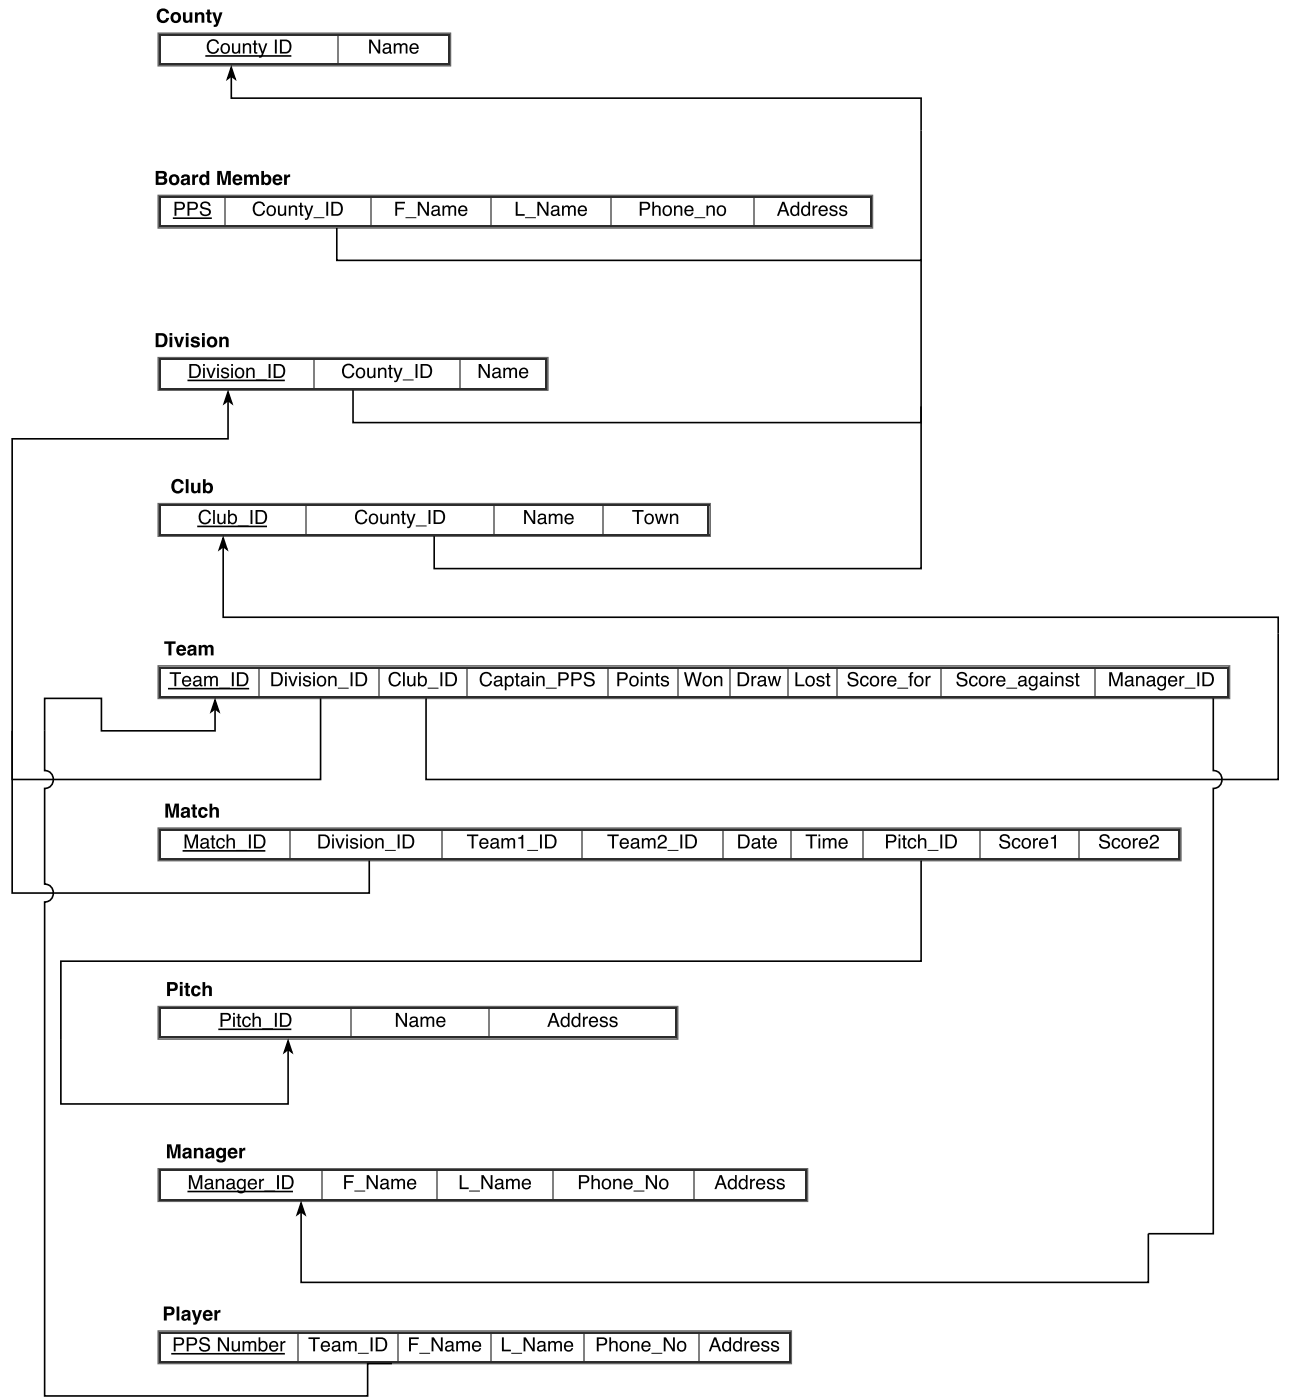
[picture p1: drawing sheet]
<svg xmlns="http://www.w3.org/2000/svg" width="281mm" height="304mm" viewBox="0 0 281 304" stroke-linecap="round" stroke-linejoin="round" font-family="sans-serif">
<path d="M34.4 7.2h63.5v7.1h-63.5zM34.4 42.5h155.2v7.1h-155.2zM34.4 77.8h84.7v7h-84.7zM34.4 109.5h119.9v7.1h-119.9zM34.4 144.8h232.8v7.1h-232.8zM34.4 180.1h222.2v7h-222.2zM34.4 218.9h112.9v7.1h-112.9zM34.4 254.2h141.1v7h-141.1zM34.4 289.5h137.6v7h-137.6z" fill="none" stroke="#666" stroke-width=".35"/>
<g fill="none" stroke="#808080" stroke-width=".35">
<path d="M73.6 7.4v6.7M48.9 42.7v6.7M80.6 42.7v6.7M106.7 42.7v6.7M132.8 42.7v6.7M163.9 42.7v6.7M68.3 78v6.7M100 78v6.7M66.5 109.7v6.7M107.4 109.7v6.7M131.1 109.7v6.7M56.3 145v6.7"/>
<path d="M82.4 145v6.7M101.4 145v6.7M132.1 145v6.7M147.3 145v6.7M158.6 145v6.7M171.3 145v6.7M181.9 145v6.7M204.4 145v6.7M237.9 145v6.7M63 180.3v6.7M96.1 180.3v6.7M126.5 180.3v6.7"/>
<path d="M157.2 180.3v6.7M172 180.3v6.7M187.5 180.3v6.7M212.9 180.3v6.7M234.4 180.3v6.7M76.4 219.1v6.7M106.4 219.1v6.7M70 254.4v6.7M95.1 254.4v6.7M120.1 254.4v6.7M150.8 254.4v6.7M64.7 289.6v6.7"/>
<path d="M86.6 289.6v6.7M106.7 289.6v6.7M126.8 289.6v6.7M151.9 289.6v6.7"/>
</g>
<g fill="none" stroke="#2c2c2c" stroke-width=".35">
<path d="M34.6 7.6h63.1M34.6 13.9h63.1M34.7 7.4v6.7M97.5 7.4v6.7M34.6 42.9h154.8M34.6 49.2h154.8M34.7 42.7v6.7M189.3 42.7v6.7M34.6 78.1h84.3M34.7 78v6.7M118.7 78v6.7M34.6 84.5h84.3"/>
<path d="M34.6 109.9h119.6M34.6 116.2h119.6M34.7 109.7v6.7M154 109.7v6.7M34.6 145.2h232.5M34.6 151.5h232.5M34.7 145v6.7M266.9 145v6.7M34.6 180.4h221.9M34.6 186.8h221.9M34.7 180.3v6.7M256.3 180.3v6.7"/>
<path d="M34.6 219.3h112.5M34.7 219.1v6.7M146.9 219.1v6.7M34.6 225.6h112.5M34.6 254.5h140.7M34.7 254.4v6.7M175.2 254.4v6.7M34.6 260.9h140.7M34.6 289.8h137.2M34.6 296.2h137.2M34.7 289.6v6.7M171.6 289.6v6.7"/>
</g>
<g fill="#000">
<path d="M50.3 14.7l.8 2.5-.8-.7-.9 .7zM49.6 85.2l.8 2.5-.8-.6-.9 .6zM48.5 117l.8 2.5-.8-.7-.8 .7zM46.7 152.3l.9 2.4-.9-.6-.8 .6zM62.6 226.3l.8 2.5-.8-.6-.8 .6zM65.4 261.6l.9 2.5-.9-.6-.8 .6z"/>
<path d="M34.5 2.2a1.36 1.36 0 0 1 2.3 .7h-.7a.76 .76 0 0 0-1-.5 .76 .76 0 0 0-.4 1.1 .75 .75 0 0 0 .5 .9 .75 .75 0 0 0 .9-.5h.7a1.41 1.41 0 0 1-1.8 1.1 1.41 1.41 0 0 1-.9-1.9zM37.8 3.3a.69 .69 0 0 0-.1 .8 .69 .69 0 0 0 .8 .3 .67 .67 0 0 0 .2-.9 .67 .67 0 0 0-.9-.2zM37 3.8a1.2 1.2 0 0 1 2.4 0 1.2 1.2 0 0 1-2.4 0zM39.8 2.7h.6v1.3a.43 .43 0 0 0 .5 .5 .43 .43 0 0 0 .3-.6v-1.2h.6v2.2h-.6v-.3a.8 .8 0 0 1-1 .3 .8 .8 0 0 1-.4-.9zM42.4 2.7h.5v.3a.79 .79 0 0 1 .9-.3 .79 .79 0 0 1 .6 .7v1.5h-.6v-1.3a.44 .44 0 0 0-.5-.5 .44 .44 0 0 0-.3 .6v1.2h-.6zM45 2.1h.6v.6h.4v.4h-.4v1.3l.4 .1v.5l-.7-.1-.2-.2-.1-1.6h-.3v-.4h.3zM46.1 2.7h.7l.5 1.6 .4-1.6h.7l-.8 2.2a.91 .91 0 0 1-1.2 .9v-.4l.4-.1 .2-.3z"/>
<path d="M45.3 9a1.32 1.32 0 0 1 1.3-.5 1.32 1.32 0 0 1 1 1h-.4a.98 .98 0 0 0-1.2-.6 .98 .98 0 0 0-.6 1.3 .96 .96 0 0 0 .7 1.1 .96 .96 0 0 0 1.1-.8h.4a1.4 1.4 0 0 1-1.7 1.2 1.4 1.4 0 0 1-.9-1.9zM48.6 9.8a.83 .83 0 0 0-.3 1.1 .83 .83 0 0 0 1 .4 .95 .95 0 0 0-.3-1.6zM48.2 9.7a1.13 1.13 0 0 1 1.8 .8 1.13 1.13 0 0 1-1.6 1.1l-.4-.7v-.7zM50.4 9.4h.4v1.5a.52 .52 0 0 0 .6 .5 .52 .52 0 0 0 .4-.7v-1.3h.4v2.2h-.3v-.3a.77 .77 0 0 1-.9 .4 .77 .77 0 0 1-.6-.8zM52.8 9.4h.3v.3a.78 .78 0 0 1 1-.3 .78 .78 0 0 1 .5 .8v1.4h-.4v-1.4a.55 .55 0 0 0-.7-.5 .55 .55 0 0 0-.3 .8v1.1h-.4zM55.2 8.8h.4v.6h.3v.3h-.3v1.5l.3 .1v.3a.53 .53 0 0 1-.7-.4v-1.5h-.3v-.3h.3zM56.1 9.4h.4l.6 1.8 .6-1.8h.4l-.5 1.4a3 3 0 0 1-.9 1.7h-.4v-.3h.3l.3-.5zM59.7 8.6h.5v3h-.5zM61.3 9v2.3h.7a1.19 1.19 0 0 0 1-1.2 1.19 1.19 0 0 0-1-1.1zM60.8 8.6a2.54 2.54 0 0 1 2.1 .3 1.63 1.63 0 0 1-.8 2.7h-1.3z"/>
<path d="M80.2 8.6h.5l1.5 2.5v-2.5h.4v3h-.4l-1.6-2.4v2.4h-.4zM83.6 10.9a.53 .53 0 0 0 .5 .5 .53 .53 0 0 0 .5-.6v-.3zM83.4 9.7a.96 .96 0 0 1 1.6 .3v1.3l.2 .1v.3a.42 .42 0 0 1-.6-.4 .74 .74 0 0 1-1.1 .4 .74 .74 0 0 1 0-1.2l1.1-.3a.5 .5 0 0 0-.5-.5 .5 .5 0 0 0-.5 .4h-.4zM85.6 9.4h.4v.3a.72 .72 0 0 1 1.2 0 .73 .73 0 0 1 .9-.3 .73 .73 0 0 1 .5 .8v1.4h-.4v-1.5a.48 .48 0 0 0-.6-.4 .48 .48 0 0 0-.3 .7v1.2h-.4v-1.4a.46 .46 0 0 0-.5-.5 .46 .46 0 0 0-.4 .5v1.4h-.4zM89.3 9.7a1.01 1.01 0 0 1 1.2-.2 1.01 1.01 0 0 1 .5 1.2h-1.6a.63 .63 0 0 0 .5 .7 .63 .63 0 0 0 .7-.5h.4a1.04 1.04 0 0 1-1.4 .8 1.04 1.04 0 0 1-.6-1.5zM89.6 9.9l-.2 .5h1.2a.61 .61 0 0 0-.3-.6 .61 .61 0 0 0-.7 .1z"/>
<path d="M34.5 37.7v.7h.7a.36 .36 0 0 0 .5-.4 .36 .36 0 0 0-.6-.3zM34.5 38.9v.8h.7a.42 .42 0 0 0 .5-.4 .42 .42 0 0 0-.5-.4zM33.8 37.2h1.5a.77 .77 0 0 1 .9 .4 .77 .77 0 0 1-.3 1 .89 .89 0 0 1 .4 1.1 .89 .89 0 0 1-1.1 .5h-1.4zM37.5 38.6a.69 .69 0 0 0-.2 .8 .69 .69 0 0 0 .8 .3 .67 .67 0 0 0 .3-.9 .67 .67 0 0 0-.9-.2zM36.7 39.1a1.2 1.2 0 0 1 2.4 0 1.2 1.2 0 0 1-2.4 0zM40 39.3l-.1 .1a.41 .41 0 0 0 .6 .4 .41 .41 0 0 0 .1-.6zM39.5 38.2a1.04 1.04 0 0 1 1.8 .4l.1 1.6h-.7v-.2a.78 .78 0 0 1-1 .3 .78 .78 0 0 1-.4-1.1 .78 .78 0 0 1 1-.4l.3-.1a.36 .36 0 0 0-.3-.4 .36 .36 0 0 0-.4 .4h-.6zM41.8 38h.5v.4l.4-.4 .4-.1-.1 .6a.54 .54 0 0 0-.6 .6v1.1h-.6zM43.5 38.2l.8-.3 .6 .3v-1h.6v3h-.6v-.3a.91 .91 0 0 1-1.1 .3 .91 .91 0 0 1-.5-1.1zM44.1 38.5a.64 .64 0 0 0-.2 .9 .64 .64 0 0 0 .9 .2 .65 .65 0 0 0 .1-.8 .65 .65 0 0 0-.8-.3zM47.2 37.2h.9l.6 2.4 .6-2.4h.9v3h-.6v-2.5l-.6 2.5h-.6l-.6-2.5v2.5h-.6zM51.3 38.5l-.2 .4h1l-.3-.5zM50.8 38.2a1.09 1.09 0 0 1 1.3-.2 1.09 1.09 0 0 1 .6 1.3h-1.6a.49 .49 0 0 0 .4 .5 .49 .49 0 0 0 .5-.2h.6a1.14 1.14 0 0 1-1.6 .5 1.14 1.14 0 0 1-.3-1.6zM53 38h.6v.3a.71 .71 0 0 1 1.3 0 .75 .75 0 0 1 .9-.4 .75 .75 0 0 1 .5 .9v1.4h-.6v-1.4a.36 .36 0 0 0-.4-.4 .36 .36 0 0 0-.3 .5v1.3h-.6v-1.3a.37 .37 0 0 0-.4-.5 .37 .37 0 0 0-.4 .5v1.3h-.6zM56.8 37.2h.6v1.1a.92 .92 0 0 1 1.1-.3 .92 .92 0 0 1 .5 1.1 .93 .93 0 0 1-.5 1.1 .93 .93 0 0 1-1.1-.3v.3h-.6zM57.5 38.6a.63 .63 0 0 0-.1 .8 .63 .63 0 0 0 .8 .2 .64 .64 0 0 0 .1-.8 .64 .64 0 0 0-.8-.2zM60 38.5l-.2 .4h.9l-.2-.5zM59.5 38.2a1.09 1.09 0 0 1 1.3-.2 1.09 1.09 0 0 1 .6 1.3h-1.6a.49 .49 0 0 0 .3 .5 .49 .49 0 0 0 .6-.2h.6a1.14 1.14 0 0 1-1.6 .5 1.14 1.14 0 0 1-.3-1.6zM61.8 38h.5v.4l.4-.4 .4-.1-.1 .6a.54 .54 0 0 0-.7 .6v1.1h-.5z"/>
<path d="M37.9 43.9h1.4a.88 .88 0 0 1 .9 .9 .88 .88 0 0 1-.9 .8h-1v1.3h-.4zM38.3 44.2v1.1h.9a.53 .53 0 0 0 .6-.5 .53 .53 0 0 0-.6-.6zM40.8 43.9h1.3a.88 .88 0 0 1 .9 .9 .88 .88 0 0 1-.9 .8h-.9v1.3h-.4zM41.2 44.2v1.1h.8a.53 .53 0 0 0 .6-.5 .53 .53 0 0 0-.6-.6zM43.8 44.1a1.19 1.19 0 0 1 2 .7h-.4a.71 .71 0 0 0-.8-.6 .71 .71 0 0 0-.6 .7l.2 .1a1.54 1.54 0 0 1 1.6 1.1 1.23 1.23 0 0 1-1.2 .9 1.23 1.23 0 0 1-1.2-1.1h.4a.85 .85 0 0 0 .7 .8 .85 .85 0 0 0 .9-.6l-.2-.4a2.15 2.15 0 0 1-1.6-.7v-.5z"/>
<path d="M55.3 44.3a1.32 1.32 0 0 1 1.3-.5 1.32 1.32 0 0 1 1 1h-.4a.98 .98 0 0 0-1.2-.6 .98 .98 0 0 0-.7 1.2 .96 .96 0 0 0 .8 1.2 .96 .96 0 0 0 1.1-.8h.4a1.4 1.4 0 0 1-1.7 1.1 1.4 1.4 0 0 1-1-1.9zM58.6 45.1a.83 .83 0 0 0-.3 1.1 .83 .83 0 0 0 1 .4 .95 .95 0 0 0-.3-1.6zM58.2 45a1.13 1.13 0 0 1 1.8 .7 1.13 1.13 0 0 1-1.6 1.2l-.5-.7v-.7zM60.4 44.7h.4v1.5a.52 .52 0 0 0 .6 .5 .52 .52 0 0 0 .4-.7v-1.3h.4v2.2h-.4v-.3a.77 .77 0 0 1-.8 .4 .77 .77 0 0 1-.6-.8zM62.8 44.7h.3v.3a.78 .78 0 0 1 1-.3 .78 .78 0 0 1 .5 .8v1.4h-.4v-1.4a.55 .55 0 0 0-.7-.5 .55 .55 0 0 0-.4 .8v1.1h-.3zM65.2 44.1h.4v.6h.3v.3h-.3v1.5l.3 .1v.3a.53 .53 0 0 1-.7-.4v-1.5h-.3v-.3h.3zM66.1 44.7h.4l.6 1.8 .6-1.8h.4l-.5 1.3a3 3 0 0 1-.9 1.8h-.4v-.3h.3l.3-.5zM68.1 47.2h2.4v.2h-2.4zM70.9 43.9h.4v3h-.4zM72.4 44.2v2.4h.8a1.19 1.19 0 0 0 .9-1.2 1.19 1.19 0 0 0-.9-1.2zM72 43.9a2.54 2.54 0 0 1 2 .2 1.63 1.63 0 0 1-.8 2.8h-1.2z"/>
<path d="M85.9 43.9h2.1v.4h-1.7v.9h1.5v.3h-1.5v1.4h-.4zM88.1 47.2h2.4v.2h-2.4zM90.8 43.9h.5l1.5 2.4v-2.4h.4v3h-.4l-1.6-2.4v2.4h-.4zM94.1 46.1a.53 .53 0 0 0 .6 .6 .53 .53 0 0 0 .5-.6v-.3zM93.9 44.9a.96 .96 0 0 1 1.7 .4v1.3l.2 .1v.2a.42 .42 0 0 1-.6-.3 .74 .74 0 0 1-1.1 .3 .74 .74 0 0 1-.1-1.1l1.2-.3a.5 .5 0 0 0-.5-.6 .5 .5 0 0 0-.5 .5h-.4zM96.2 44.7h.3v.3a.72 .72 0 0 1 1.3 0 .73 .73 0 0 1 .8-.3 .73 .73 0 0 1 .5 .7v1.5h-.3v-1.5a.48 .48 0 0 0-.6-.4 .48 .48 0 0 0-.4 .6v1.3h-.3v-1.4a.46 .46 0 0 0-.5-.5 .46 .46 0 0 0-.4 .5l-.1 1.4h-.3zM99.9 45a1.01 1.01 0 0 1 1.2-.2 1.01 1.01 0 0 1 .5 1.1h-1.6a.63 .63 0 0 0 .4 .8 .63 .63 0 0 0 .8-.5h.4a1.04 1.04 0 0 1-1.4 .7 1.04 1.04 0 0 1-.6-1.4zM100.2 45.2l-.2 .4h1.2a.61 .61 0 0 0-.4-.6 .61 .61 0 0 0-.6 .2z"/>
<path d="M112.1 43.9h.4v2.7h1.5v.3h-1.9zM114.1 47.2h2.4v.2h-2.4zM116.8 43.9h.5l1.5 2.4v-2.4h.4v3h-.5l-1.5-2.4v2.4h-.4zM120.1 46.1a.53 .53 0 0 0 .6 .6 .53 .53 0 0 0 .5-.6v-.3zM119.9 44.9a.96 .96 0 0 1 1.6 .4l.1 1.3 .2 .1v.2a.42 .42 0 0 1-.6-.3 .74 .74 0 0 1-1.1 .3 .74 .74 0 0 1-.1-1.1l1.2-.3a.5 .5 0 0 0-.5-.6 .5 .5 0 0 0-.5 .5h-.4zM122.2 44.7h.3v.3a.72 .72 0 0 1 1.3 0 .73 .73 0 0 1 .8-.3 .73 .73 0 0 1 .5 .7v1.5h-.4v-1.5a.48 .48 0 0 0-.5-.4 .48 .48 0 0 0-.4 .6v1.3h-.3v-1.4a.46 .46 0 0 0-.5-.5 .46 .46 0 0 0-.5 .5v1.4h-.3zM125.8 45a1.01 1.01 0 0 1 1.3-.2 1.01 1.01 0 0 1 .5 1.1h-1.6a.63 .63 0 0 0 .4 .8 .63 .63 0 0 0 .8-.5h.3a1.04 1.04 0 0 1-1.3 .7 1.04 1.04 0 0 1-.6-1.4zM126.1 45.2l-.1 .4h1.2a.61 .61 0 0 0-.4-.6 .61 .61 0 0 0-.7 .2z"/>
<path d="M139.1 43.9h1.3a.88 .88 0 0 1 .9 .9 .88 .88 0 0 1-.9 .8h-.9v1.3h-.4zM139.5 44.2v1.1h.8a.53 .53 0 0 0 .6-.5 .53 .53 0 0 0-.6-.6zM141.8 43.9h.4v1.1a.78 .78 0 0 1 .9-.3 .78 .78 0 0 1 .5 .8v1.4h-.4v-1.4a.55 .55 0 0 0-.7-.5 .55 .55 0 0 0-.3 .7v1.2h-.4zM144.7 45.1a.83 .83 0 0 0-.3 1.1 .83 .83 0 0 0 1 .4 .95 .95 0 0 0-.4-1.6zM144.3 45a1.13 1.13 0 0 1 1.8 .7 1.13 1.13 0 0 1-1.6 1.2l-.5-.7v-.7zM146.5 44.7h.3v.3a.78 .78 0 0 1 1-.3 .78 .78 0 0 1 .5 .8v1.4h-.4v-1.4a.55 .55 0 0 0-.6-.5 .55 .55 0 0 0-.4 .8v1.1h-.4zM149 45a1.01 1.01 0 0 1 1.3-.2 1.01 1.01 0 0 1 .4 1.1h-1.6a.63 .63 0 0 0 .5 .8 .63 .63 0 0 0 .7-.5h.4a1.04 1.04 0 0 1-1.3 .7 1.04 1.04 0 0 1-.6-1.4zM149.3 45.2l-.2 .4h1.3a.61 .61 0 0 0-.4-.6 .61 .61 0 0 0-.7 .2zM150.9 47.2h2.4v.2h-2.4zM153.6 44.7h.3v.3a.78 .78 0 0 1 .9-.3 .78 .78 0 0 1 .6 .8v1.4h-.4v-1.4a.55 .55 0 0 0-.7-.5 .55 .55 0 0 0-.4 .8v1.1h-.3zM156.4 45.1a.83 .83 0 0 0-.3 1.1 .83 .83 0 0 0 1.1 .4 .95 .95 0 0 0-.4-1.6zM156 45a1.13 1.13 0 0 1 1.9 .7 1.13 1.13 0 0 1-1.7 1.2l-.4-.7v-.7z"/>
<path d="M170.2 44.3l-.5 1.4h1zM170 43.9h.5l1.1 3h-.5l-.3-.9h-1.2l-.3 .9h-.4zM172.3 45.2a.81 .81 0 0 0-.1 1 .81 .81 0 0 0 .9 .4 .87 .87 0 0 0 .3-1 .87 .87 0 0 0-.8-.6zM172.2 44.8l.7-.1 .4 .3v-1.1h.4v3h-.3v-.3a.91 .91 0 0 1-1.2 .3 .91 .91 0 0 1-.5-1l.2-.6zM174.7 45.2a.81 .81 0 0 0-.2 1 .81 .81 0 0 0 .9 .4 .87 .87 0 0 0 .3-1 .87 .87 0 0 0-.8-.6zM174.5 44.8l.7-.1 .5 .3v-1.1h.4v3h-.4v-.3a.91 .91 0 0 1-1.1 .3 .91 .91 0 0 1-.5-1l.1-.6zM176.6 44.7h.4v.4l.4-.4h.3l-.1 .4a.56 .56 0 0 0-.6 .5v1.3h-.4zM178.2 45a1.01 1.01 0 0 1 1.2-.2 1.01 1.01 0 0 1 .5 1.1h-1.6a.63 .63 0 0 0 .5 .8 .63 .63 0 0 0 .7-.5h.4a1.04 1.04 0 0 1-1.4 .7 1.04 1.04 0 0 1-.6-1.4zM178.5 45.2l-.2 .4h1.2a.61 .61 0 0 0-.3-.6 .61 .61 0 0 0-.7 .2zM180.5 44.8a.89 .89 0 0 1 1.5 .5h-.4a.47 .47 0 0 0-.5-.3 .47 .47 0 0 0-.4 .4l.2 .1a.95 .95 0 0 1 1.1 1 .96 .96 0 0 1-1 .5 .96 .96 0 0 1-.8-.8h.4a.54 .54 0 0 0 .5 .5 .54 .54 0 0 0 .6-.5l-.3-.1a.97 .97 0 0 1-1.1-.9zM182.6 44.8a.89 .89 0 0 1 1.5 .5h-.4a.47 .47 0 0 0-.4-.3 .47 .47 0 0 0-.5 .4l.2 .1a.95 .95 0 0 1 1.1 1 .96 .96 0 0 1-.9 .5 .96 .96 0 0 1-.9-.8h.4a.54 .54 0 0 0 .6 .5 .54 .54 0 0 0 .5-.5l-.2-.1a.97 .97 0 0 1-1.2-.9z"/>
<path d="M34.5 73v2a1.08 1.08 0 0 0 1.2-.7 1.08 1.08 0 0 0-.4-1.3zM33.8 72.4h1.3a1.57 1.57 0 0 1 1.4 1.4 1.57 1.57 0 0 1-1 1.7h-1.7zM36.9 72.4h.5v.6h-.5zM36.9 73.2h.5v2.3h-.5zM37.8 73.2h.7l.4 1.7 .5-1.7h.6l-.8 2.3h-.6zM40.4 72.4h.6v.6h-.6zM40.4 73.2h.6v2.3h-.6zM41.7 73.4a1.05 1.05 0 0 1 1.7 .5h-.6a.37 .37 0 0 0-.3-.3 .37 .37 0 0 0-.4 .3v.1a1.32 1.32 0 0 1 1.4 .8 1.07 1.07 0 0 1-1.1 .8 1.07 1.07 0 0 1-1-.8h.6a.44 .44 0 0 0 .4 .3 .44 .44 0 0 0 .4-.3 1.36 1.36 0 0 1-1.3-.9zM43.9 72.4h.6v.6h-.6zM43.9 73.2h.6v2.3h-.6zM45.7 73.9a.69 .69 0 0 0-.1 .8 .69 .69 0 0 0 .8 .3 .67 .67 0 0 0 .2-.9 .67 .67 0 0 0-.9-.2zM44.9 74.4a1.2 1.2 0 0 1 2.4 0 1.2 1.2 0 0 1-2.4 0zM47.7 73.2h.5v.4a.79 .79 0 0 1 .9-.4 .79 .79 0 0 1 .6 .8v1.5h-.6v-1.4a.44 .44 0 0 0-.5-.4 .44 .44 0 0 0-.4 .6v1.2h-.5z"/>
<path d="M74.7 79.5a1.32 1.32 0 0 1 1.3-.4 1.32 1.32 0 0 1 1 1h-.4a.98 .98 0 0 0-1.2-.6 .98 .98 0 0 0-.7 1.2 .96 .96 0 0 0 .8 1.2 .96 .96 0 0 0 1.1-.8h.4a1.4 1.4 0 0 1-1.7 1.1 1.4 1.4 0 0 1-.9-1.9zM78 80.4a.83 .83 0 0 0-.3 1 .83 .83 0 0 0 1 .4 .95 .95 0 0 0-.3-1.6zM77.6 80.3a1.13 1.13 0 0 1 1.8 .7 1.13 1.13 0 0 1-1.6 1.1l-.5-.6 .1-.7zM79.8 80h.4v1.5a.52 .52 0 0 0 .6 .4 .52 .52 0 0 0 .4-.6v-1.3h.4v2.2h-.4l.1-.3a.77 .77 0 0 1-.9 .3 .77 .77 0 0 1-.6-.7zM82.2 80h.3v.3a.78 .78 0 0 1 1-.4 .78 .78 0 0 1 .5 .9v1.4h-.4v-1.4a.55 .55 0 0 0-.7-.5 .55 .55 0 0 0-.4 .7v1.2h-.3zM84.6 79.4h.4v.6h.3v.3h-.3v1.4l.3 .2v.3a.53 .53 0 0 1-.7-.4v-1.5h-.3v-.3h.3zM85.5 80h.4l.6 1.8 .6-1.8h.4l-.5 1.3a3 3 0 0 1-.9 1.8h-.4v-.4h.3l.3-.4zM87.5 82.5h2.4v.2h-2.4zM90.3 79.2h.4v3h-.4zM91.8 79.5v2.3h.8a1.19 1.19 0 0 0 .9-1.1 1.19 1.19 0 0 0-.9-1.2zM91.4 79.2a2.54 2.54 0 0 1 2 .2 1.63 1.63 0 0 1-.8 2.8h-1.2z"/>
<path d="M104 79.2h.5l1.6 2.4v-2.4h.3v3h-.4l-1.6-2.5v2.5h-.4zM107.4 81.4a.53 .53 0 0 0 .5 .6 .53 .53 0 0 0 .5-.6v-.3zM107.2 80.2a.96 .96 0 0 1 1.6 .3v1.4h.2v.3a.42 .42 0 0 1-.6-.3 .74 .74 0 0 1-1.1 .3 .74 .74 0 0 1 0-1.2l1.1-.3a.5 .5 0 0 0-.5-.5 .5 .5 0 0 0-.5 .5h-.3zM109.4 80h.4v.3a.72 .72 0 0 1 1.2 0 .73 .73 0 0 1 .9-.4 .73 .73 0 0 1 .5 .8v1.5h-.4v-1.5a.48 .48 0 0 0-.6-.4 .48 .48 0 0 0-.3 .6v1.3h-.4v-1.4a.46 .46 0 0 0-.5-.5 .46 .46 0 0 0-.4 .5v1.4h-.4zM113.1 80.3a1.01 1.01 0 0 1 1.2-.2 1.01 1.01 0 0 1 .5 1.1h-1.6a.63 .63 0 0 0 .5 .7 .63 .63 0 0 0 .7-.4h.4a1.04 1.04 0 0 1-1.4 .7 1.04 1.04 0 0 1-.6-1.4zM113.4 80.4l-.2 .5h1.2a.61 .61 0 0 0-.3-.6 .61 .61 0 0 0-.7 .1z"/>
<path d="M41.6 79.5v2.3h.7a1.19 1.19 0 0 0 1-1.1 1.19 1.19 0 0 0-1-1.2zM41.2 79.2a2.54 2.54 0 0 1 2 .2 1.63 1.63 0 0 1-.8 2.8h-1.2zM44.1 80h.4v2.2h-.4zM44.1 79.2h.4v.4h-.4zM44.8 80h.5l.5 1.8 .7-1.8h.4l-.9 2.2h-.4zM47.2 80h.4v2.2h-.4zM47.2 79.2h.4v.4h-.4zM48.3 80.1a.89 .89 0 0 1 1.4 .5h-.3a.47 .47 0 0 0-.5-.4 .47 .47 0 0 0-.4 .5l.2 .1a.95 .95 0 0 1 1.1 .9 .96 .96 0 0 1-1 .6 .96 .96 0 0 1-.8-.8h.4a.54 .54 0 0 0 .5 .5 .54 .54 0 0 0 .5-.5l-.2-.2a.97 .97 0 0 1-1.1-.9zM50.2 80h.4v2.2h-.4zM50.2 79.2h.4v.4h-.4zM51.7 80.4a.83 .83 0 0 0-.3 1 .83 .83 0 0 0 1.1 .4 .95 .95 0 0 0-.4-1.6zM51.3 80.3a1.13 1.13 0 0 1 1.8 .7 1.13 1.13 0 0 1-1.6 1.1l-.4-.6v-.7zM53.5 80h.4v.3a.78 .78 0 0 1 .9-.4 .78 .78 0 0 1 .5 .9v1.4h-.3v-1.4a.55 .55 0 0 0-.7-.5 .55 .55 0 0 0-.4 .7v1.2h-.4zM55.6 82.5h2.4v.2h-2.4zM58.4 79.2h.4v3h-.4zM59.9 79.5v2.3h.7a1.19 1.19 0 0 0 1-1.1 1.19 1.19 0 0 0-1-1.2zM59.5 79.2a2.54 2.54 0 0 1 2 .2 1.63 1.63 0 0 1-.8 2.8h-1.2z"/>
<path d="M37.7 104.5a1.36 1.36 0 0 1 2.2 .7h-.6a.76 .76 0 0 0-1-.5 .76 .76 0 0 0-.4 1.1 .75 .75 0 0 0 .5 .9 .75 .75 0 0 0 .9-.5h.6a1.41 1.41 0 0 1-1.8 1.1 1.41 1.41 0 0 1-.8-1.9zM40.4 104.2h.6v3h-.6zM41.5 105h.6v1.3a.43 .43 0 0 0 .5 .5 .43 .43 0 0 0 .4-.6v-1.2h.6v2.2h-.6v-.3a.8 .8 0 0 1-1 .3 .8 .8 0 0 1-.5-.9zM44.1 104.2h.6v1.1a.92 .92 0 0 1 1.1-.3 .92 .92 0 0 1 .5 1.1 .93 .93 0 0 1-.5 1.1 .93 .93 0 0 1-1.1-.2v.2h-.6zM44.8 105.6a.63 .63 0 0 0-.1 .8 .63 .63 0 0 0 .8 .2 .64 .64 0 0 0 .2-.8 .64 .64 0 0 0-.9-.2z"/>
<path d="M43.5 111.3a1.32 1.32 0 0 1 1.3-.5 1.32 1.32 0 0 1 1 1h-.4a.98 .98 0 0 0-1.2-.6 .98 .98 0 0 0-.6 1.3 .96 .96 0 0 0 .7 1.1 .96 .96 0 0 0 1.2-.8h.4a1.4 1.4 0 0 1-1.8 1.2 1.4 1.4 0 0 1-.9-1.9zM46.3 110.9h.4v3h-.4zM47.2 111.7h.4v1.5a.52 .52 0 0 0 .6 .5 .52 .52 0 0 0 .4-.7v-1.3h.4v2.2h-.3v-.3a.77 .77 0 0 1-.9 .4 .77 .77 0 0 1-.6-.8zM49.6 110.9h.3v1.1a.97 .97 0 0 1 1.3-.1 .97 .97 0 0 1 .3 1.2 .87 .87 0 0 1-.6 .9 .87 .87 0 0 1-1-.3v.2h-.3zM50.1 112.2a.86 .86 0 0 0-.2 .9 .86 .86 0 0 0 .8 .6 .87 .87 0 0 0 .5-1 .87 .87 0 0 0-.8-.7zM51.7 114.3h2.3v.2h-2.3zM54.5 110.9h.4v3h-.4zM56 111.3v2.3h.7a1.19 1.19 0 0 0 1-1.2 1.19 1.19 0 0 0-1-1.1zM55.6 110.9a2.54 2.54 0 0 1 2 .3 1.63 1.63 0 0 1-.8 2.7h-1.2z"/>
<path d="M77.5 111.3a1.32 1.32 0 0 1 1.3-.5 1.32 1.32 0 0 1 1 1h-.4a.98 .98 0 0 0-1.2-.6 .98 .98 0 0 0-.6 1.3 .96 .96 0 0 0 .7 1.1 .96 .96 0 0 0 1.1-.8h.4a1.4 1.4 0 0 1-1.7 1.2 1.4 1.4 0 0 1-.9-1.9zM80.8 112.1a.83 .83 0 0 0-.3 1.1 .83 .83 0 0 0 1.1 .4 .95 .95 0 0 0-.4-1.6zM80.4 112a1.13 1.13 0 0 1 1.9 .8 1.13 1.13 0 0 1-1.7 1.1l-.4-.7v-.7zM82.6 111.7h.4v1.5a.52 .52 0 0 0 .6 .5 .52 .52 0 0 0 .4-.7v-1.3h.4v2.2h-.3v-.3a.77 .77 0 0 1-.9 .4 .77 .77 0 0 1-.6-.8zM85 111.7h.4v.3a.78 .78 0 0 1 .9-.3 .78 .78 0 0 1 .5 .8v1.4h-.4v-1.3a.55 .55 0 0 0-.6-.6 .55 .55 0 0 0-.4 .8v1.1h-.4zM87.4 111.1h.4v.6h.4v.3h-.4v1.5l.4 .2v.2a.53 .53 0 0 1-.8-.4v-1.5h-.3v-.3h.3zM88.3 111.7h.4l.6 1.8 .6-1.8h.4l-.5 1.4a3 3 0 0 1-.9 1.7h-.4v-.3h.4l.2-.5zM90.4 114.3h2.3v.2h-2.3zM93.1 110.9h.5v3h-.5zM94.7 111.3v2.3h.7a1.19 1.19 0 0 0 .9-1.2 1.19 1.19 0 0 0-.9-1.1zM94.2 110.9a2.54 2.54 0 0 1 2.1 .3 1.63 1.63 0 0 1-.8 2.7h-1.3z"/>
<path d="M113.9 110.9h.5l1.5 2.5v-2.5h.4v3h-.4l-1.6-2.4v2.4h-.4zM117.2 113.2a.53 .53 0 0 0 .6 .5 .53 .53 0 0 0 .5-.6v-.3zM117.1 112a.96 .96 0 0 1 1.6 .3v1.3l.2 .1v.3a.42 .42 0 0 1-.6-.3 .74 .74 0 0 1-1.1 .3 .74 .74 0 0 1 0-1.2l1.1-.3a.5 .5 0 0 0-.5-.5 .5 .5 0 0 0-.5 .4h-.4zM119.3 111.7h.3v.3a.72 .72 0 0 1 1.3 0 .73 .73 0 0 1 .9-.3 .73 .73 0 0 1 .5 .8v1.4h-.4v-1.5a.48 .48 0 0 0-.6-.4 .48 .48 0 0 0-.3 .7v1.2h-.4v-1.4a.46 .46 0 0 0-.5-.5 .46 .46 0 0 0-.4 .5l-.1 1.4h-.3zM123 112a1.01 1.01 0 0 1 1.2-.2 1.01 1.01 0 0 1 .5 1.2h-1.6a.63 .63 0 0 0 .4 .7 .63 .63 0 0 0 .8-.4h.4a1.04 1.04 0 0 1-1.4 .7 1.04 1.04 0 0 1-.6-1.5zM123.3 112.2l-.2 .5h1.2a.61 .61 0 0 0-.3-.6 .61 .61 0 0 0-.7 .1z"/>
<path d="M137.4 110.9h2.5v.4h-1v2.6h-.5v-2.6h-1zM140.7 112.1a.83 .83 0 0 0-.3 1.1 .83 .83 0 0 0 1.1 .4 .95 .95 0 0 0-.4-1.6zM140.3 112a1.13 1.13 0 0 1 1.9 .8 1.13 1.13 0 0 1-1.7 1.1l-.4-.7v-.7zM142.3 111.7h.4l.5 1.8 .4-1.8h.4l.4 1.8 .5-1.8h.4l-.7 2.2h-.4l-.4-1.7-.5 1.7h-.3zM145.6 111.7h.4v.3a.78 .78 0 0 1 .9-.3 .78 .78 0 0 1 .5 .8v1.4h-.4v-1.3a.55 .55 0 0 0-.6-.6 .55 .55 0 0 0-.4 .8v1.1h-.4z"/>
<path d="M35.7 139.5h2.5v.5h-.9v2.5h-.7v-2.5h-.9zM39.1 140.8l-.2 .4h.9l-.2-.5zM38.6 140.5a1.09 1.09 0 0 1 1.3-.2 1.09 1.09 0 0 1 .5 1.3h-1.5a.49 .49 0 0 0 .3 .5 .49 .49 0 0 0 .6-.2h.6a1.14 1.14 0 0 1-1.6 .5 1.14 1.14 0 0 1-.4-1.6zM41.4 141.6l-.1 .1a.41 .41 0 0 0 .6 .4 .41 .41 0 0 0 .1-.6zM40.9 140.5a1.04 1.04 0 0 1 1.8 .4l.1 1.6h-.6l-.1-.2a.78 .78 0 0 1-1 .3 .78 .78 0 0 1-.4-1.1 .78 .78 0 0 1 1-.3l.4-.2a.36 .36 0 0 0-.4-.3 .36 .36 0 0 0-.4 .3h-.5zM43.2 140.3h.6v.3a.71 .71 0 0 1 1.2 0 .75 .75 0 0 1 .9-.4 .75 .75 0 0 1 .5 .9v1.4h-.6v-1.4a.36 .36 0 0 0-.4-.4 .36 .36 0 0 0-.3 .5v1.3h-.6v-1.3a.37 .37 0 0 0-.3-.5 .37 .37 0 0 0-.4 .5v1.3h-.6z"/>
<path d="M36.9 146.2h2.4v.4h-1v2.6h-.4v-2.6h-1zM39.8 147.3a1.01 1.01 0 0 1 1.3-.2 1.01 1.01 0 0 1 .5 1.1h-1.7a.63 .63 0 0 0 .5 .8 .63 .63 0 0 0 .8-.5h.3a1.04 1.04 0 0 1-1.3 .7 1.04 1.04 0 0 1-.6-1.4zM40.1 147.5l-.1 .4h1.2a.61 .61 0 0 0-.4-.6 .61 .61 0 0 0-.7 .2zM42.4 148.5a.53 .53 0 0 0 .5 .5 .53 .53 0 0 0 .5-.6v-.3zM42.2 147.3a.96 .96 0 0 1 1.6 .3v1.3l.2 .1v.2a.42 .42 0 0 1-.6-.3 .74 .74 0 0 1-1.1 .3 .74 .74 0 0 1 0-1.1l1.1-.3a.5 .5 0 0 0-.5-.6 .5 .5 0 0 0-.5 .5h-.4zM44.4 147h.3v.3a.72 .72 0 0 1 1.3 0 .73 .73 0 0 1 .9-.3 .73 .73 0 0 1 .5 .8v1.4h-.4v-1.5a.48 .48 0 0 0-.6-.4 .48 .48 0 0 0-.3 .6v1.3h-.4v-1.4a.46 .46 0 0 0-.5-.5 .46 .46 0 0 0-.4 .5l-.1 1.4h-.3zM47.6 149.5h2.4v.3h-2.4zM50.4 146.2h.4v3h-.4zM51.9 146.5v2.4h.7a1.19 1.19 0 0 0 1-1.2 1.19 1.19 0 0 0-1-1.2zM51.5 146.2a2.54 2.54 0 0 1 2 .2 1.63 1.63 0 0 1-.8 2.8h-1.2z"/>
<path d="M59.4 146.5v2.4h.7a1.19 1.19 0 0 0 1-1.2 1.19 1.19 0 0 0-1-1.2zM59 146.2a2.54 2.54 0 0 1 2 .2 1.63 1.63 0 0 1-.8 2.8h-1.2zM62 147h.3v2.2h-.3zM62 146.2h.3v.4h-.3zM62.6 147h.5l.6 1.8 .6-1.8h.4l-.8 2.2h-.4zM65 147h.4v2.2h-.4zM65 146.2h.4v.4h-.4zM66.1 147.1a.89 .89 0 0 1 1.5 .5h-.4a.47 .47 0 0 0-.5-.3 .47 .47 0 0 0-.4 .4l.2 .1a.95 .95 0 0 1 1.1 1 .96 .96 0 0 1-1 .5 .96 .96 0 0 1-.8-.8h.4a.54 .54 0 0 0 .5 .5 .54 .54 0 0 0 .5-.5l-.2-.1a.97 .97 0 0 1-1.1-.9zM68.1 147h.3v2.2h-.3zM68.1 146.2h.3v.4h-.3zM69.5 147.4a.83 .83 0 0 0-.3 1.1 .83 .83 0 0 0 1.1 .4 .95 .95 0 0 0-.4-1.6zM69.1 147.3a1.13 1.13 0 0 1 1.9 .8 1.13 1.13 0 0 1-1.7 1.1l-.4-.7v-.7zM71.4 147h.3v.3a.78 .78 0 0 1 .9-.3 .78 .78 0 0 1 .6 .8v1.4h-.4v-1.4a.55 .55 0 0 0-.7-.5 .55 .55 0 0 0-.4 .8v1.1h-.3zM73.4 149.5h2.4v.3h-2.4zM76.2 146.2h.4v3h-.4zM77.7 146.5v2.4h.7a1.19 1.19 0 0 0 1-1.2 1.19 1.19 0 0 0-1-1.2zM77.3 146.2a2.54 2.54 0 0 1 2 .2 1.63 1.63 0 0 1-.8 2.8h-1.2z"/>
<path d="M84.8 146.6a1.32 1.32 0 0 1 1.3-.5 1.32 1.32 0 0 1 1 1h-.4a.98 .98 0 0 0-1.2-.6 .98 .98 0 0 0-.6 1.2 .96 .96 0 0 0 .7 1.2 .96 .96 0 0 0 1.1-.8h.4a1.4 1.4 0 0 1-1.7 1.2 1.4 1.4 0 0 1-.9-1.9zM87.6 146.2h.4v3h-.4zM88.5 147h.4v1.5a.52 .52 0 0 0 .6 .5 .52 .52 0 0 0 .4-.7v-1.3h.4v2.2h-.4v-.3a.77 .77 0 0 1-.8 .4 .77 .77 0 0 1-.6-.8zM90.8 146.2h.4v1.1a.97 .97 0 0 1 1.3-.2 .97 .97 0 0 1 .3 1.3 .87 .87 0 0 1-.6 .9 .87 .87 0 0 1-1-.4v.3h-.4zM91.4 147.5a.86 .86 0 0 0-.2 .9 .86 .86 0 0 0 .8 .5 .87 .87 0 0 0 .4-.9 .87 .87 0 0 0-.7-.7zM93 149.5h2.3v.3h-2.3zM95.7 146.2h.4v3h-.4zM97.2 146.5v2.4h.8a1.19 1.19 0 0 0 .9-1.2 1.19 1.19 0 0 0-.9-1.2zM96.8 146.2a2.54 2.54 0 0 1 2 .2 1.63 1.63 0 0 1-.7 2.8h-1.3z"/>
<path d="M104.6 146.6a1.32 1.32 0 0 1 1.3-.5 1.32 1.32 0 0 1 1 1h-.4a.98 .98 0 0 0-1.2-.6 .98 .98 0 0 0-.6 1.2 .96 .96 0 0 0 .7 1.2 .96 .96 0 0 0 1.1-.8h.4a1.4 1.4 0 0 1-1.7 1.2 1.4 1.4 0 0 1-.9-1.9zM107.7 148.5a.53 .53 0 0 0 .6 .5 .53 .53 0 0 0 .5-.6v-.3zM107.5 147.3a.96 .96 0 0 1 1.6 .3v1.3l.3 .1v.2a.42 .42 0 0 1-.6-.3 .74 .74 0 0 1-1.1 .3 .74 .74 0 0 1-.1-1.1l1.2-.3a.5 .5 0 0 0-.5-.6 .5 .5 0 0 0-.5 .5h-.4zM110.3 147.5a.89 .89 0 0 0-.2 .9 .89 .89 0 0 0 .7 .6 .93 .93 0 0 0 .5-.9 .93 .93 0 0 0-.6-.8zM109.7 147h.4v.3a.9 .9 0 0 1 1.1-.3 .9 .9 0 0 1 .5 1.1 .93 .93 0 0 1-.4 1.1 .93 .93 0 0 1-1.2-.2v1.1h-.4zM112.2 146.4h.4v.6h.3v.3h-.3v1.5l.3 .1v.3a.53 .53 0 0 1-.7-.4v-1.5h-.3v-.3h.3zM113.6 148.5a.53 .53 0 0 0 .6 .5 .53 .53 0 0 0 .5-.6v-.3zM113.4 147.3a.96 .96 0 0 1 1.6 .3v1.3l.3 .1v.2a.42 .42 0 0 1-.6-.3 .74 .74 0 0 1-1.2 .3 .74 .74 0 0 1 0-1.1l1.1-.3a.5 .5 0 0 0-.4-.6 .5 .5 0 0 0-.6 .5h-.3zM115.6 147h.4v2.2h-.4zM115.6 146.2h.4v.4h-.4zM116.6 147h.3v.3a.78 .78 0 0 1 .9-.3 .78 .78 0 0 1 .6 .8v1.4h-.4v-1.4a.55 .55 0 0 0-.7-.5 .55 .55 0 0 0-.4 .8v1.1h-.3zM118.6 149.5h2.4v.3h-2.4zM121.4 146.2h1.3a.88 .88 0 0 1 .9 .9 .88 .88 0 0 1-.9 .8h-.9v1.3h-.4zM121.8 146.5v1.1h.8a.53 .53 0 0 0 .6-.5 .53 .53 0 0 0-.6-.6zM124.2 146.2h1.4a.88 .88 0 0 1 .9 .9 .88 .88 0 0 1-.9 .8h-1v1.3h-.4zM124.6 146.5v1.1h.8a.53 .53 0 0 0 .6-.5 .53 .53 0 0 0-.6-.6zM127.2 146.4a1.19 1.19 0 0 1 2 .7h-.4a.71 .71 0 0 0-.7-.6 .71 .71 0 0 0-.7 .7l.2 .2a1.54 1.54 0 0 1 1.7 1 1.23 1.23 0 0 1-1.3 .9 1.23 1.23 0 0 1-1.1-1.1h.3a.85 .85 0 0 0 .8 .8 .85 .85 0 0 0 .9-.6l-.3-.4a2.15 2.15 0 0 1-1.6-.7v-.5z"/>
<path d="M134.2 146.2h1.3a.88 .88 0 0 1 .9 .9 .88 .88 0 0 1-.9 .8h-.9v1.3h-.4zM134.6 146.5v1.1h.8a.53 .53 0 0 0 .6-.5 .53 .53 0 0 0-.6-.6zM137.4 147.4a.83 .83 0 0 0-.3 1.1 .83 .83 0 0 0 1.1 .4 .95 .95 0 0 0-.4-1.6zM137 147.3a1.13 1.13 0 0 1 1.9 .8 1.13 1.13 0 0 1-1.7 1.1l-.4-.7v-.7zM139.3 147h.3v2.2h-.3zM139.3 146.2h.3v.4h-.3zM140.2 147h.4v.3a.78 .78 0 0 1 .9-.3 .78 .78 0 0 1 .5 .8v1.4h-.4v-1.4a.55 .55 0 0 0-.6-.5 .55 .55 0 0 0-.4 .8v1.1h-.4zM142.6 146.4h.4v.6h.4v.3h-.4v1.5l.4 .1v.3a.53 .53 0 0 1-.8-.4v-1.5h-.3v-.3h.3zM143.9 147.1a.89 .89 0 0 1 1.4 .5h-.3a.47 .47 0 0 0-.5-.3 .47 .47 0 0 0-.4 .4l.2 .1a.95 .95 0 0 1 1.1 1 .96 .96 0 0 1-1 .5 .96 .96 0 0 1-.8-.8h.4a.54 .54 0 0 0 .5 .5 .54 .54 0 0 0 .5-.5l-.2-.1a.97 .97 0 0 1-1.1-.9z"/>
<path d="M148.7 146.2h.4l.6 2.5 .7-2.5h.4l.7 2.5 .6-2.5h.4l-.8 3h-.4l-.7-2.5-.7 2.5h-.4zM153.4 147.4a.83 .83 0 0 0-.3 1.1 .83 .83 0 0 0 1 .4 .95 .95 0 0 0-.4-1.6zM153 147.3a1.13 1.13 0 0 1 1.8 .8 1.13 1.13 0 0 1-1.6 1.1l-.5-.7v-.7zM155.2 147h.4v.3a.78 .78 0 0 1 .9-.3 .78 .78 0 0 1 .5 .8v1.4h-.4v-1.4a.55 .55 0 0 0-.6-.5 .55 .55 0 0 0-.4 .8v1.1h-.4z"/>
<path d="M160.7 146.5v2.4h.8a1.19 1.19 0 0 0 .9-1.2 1.19 1.19 0 0 0-.9-1.2zM160.3 146.2a2.54 2.54 0 0 1 2 .2 1.63 1.63 0 0 1-.7 2.8h-1.3zM163.3 147h.4v.4l.4-.4h.3l-.1 .4a.56 .56 0 0 0-.6 .6v1.2h-.4zM165.1 148.5a.53 .53 0 0 0 .5 .5 .53 .53 0 0 0 .5-.6v-.3zM164.9 147.3a.96 .96 0 0 1 1.6 .3v1.3l.2 .1v.2a.42 .42 0 0 1-.6-.3 .74 .74 0 0 1-1.1 .3 .74 .74 0 0 1 0-1.1l1.1-.3a.5 .5 0 0 0-.5-.6 .5 .5 0 0 0-.5 .5h-.4zM166.8 147h.4l.5 1.8 .4-1.8h.4l.5 1.7 .4-1.7h.4l-.7 2.2h-.3l-.5-1.7-.4 1.7h-.4z"/>
<path d="M172.9 146.2h.4v2.7h1.5v.3h-1.9zM175.7 147.4a.83 .83 0 0 0-.3 1.1 .83 .83 0 0 0 1.1 .4 .95 .95 0 0 0-.4-1.6zM175.3 147.3a1.13 1.13 0 0 1 1.8 .8 1.13 1.13 0 0 1-1.6 1.1l-.4-.7v-.7zM177.7 147.1a.89 .89 0 0 1 1.5 .5h-.4a.47 .47 0 0 0-.5-.3 .47 .47 0 0 0-.4 .4l.2 .1a.95 .95 0 0 1 1.1 1 .96 .96 0 0 1-1 .5 .96 .96 0 0 1-.8-.8h.4a.54 .54 0 0 0 .5 .5 .54 .54 0 0 0 .5-.5l-.2-.1a.97 .97 0 0 1-1.1-.9zM179.7 146.4h.4v.6h.4v.3h-.4v1.5l.4 .1v.3a.53 .53 0 0 1-.8-.4v-1.5h-.3v-.3h.3z"/>
<path d="M184.6 146.4a1.19 1.19 0 0 1 1.9 .7h-.4a.71 .71 0 0 0-.7-.6 .71 .71 0 0 0-.7 .7l.3 .2a1.54 1.54 0 0 1 1.6 1 1.23 1.23 0 0 1-1.3 .9 1.23 1.23 0 0 1-1.1-1.1h.4a.85 .85 0 0 0 .7 .8 .85 .85 0 0 0 .9-.6l-.3-.4a2.15 2.15 0 0 1-1.6-.7v-.5zM187.2 147.3a.91 .91 0 0 1 1-.3 .91 .91 0 0 1 .6 .8h-.3a.61 .61 0 0 0-.9-.5 .61 .61 0 0 0-.3 .9 .59 .59 0 0 0 .4 .8 .59 .59 0 0 0 .8-.6h.3a1 1 0 0 1-1.3 .8 1 1 0 0 1-.6-1.4zM189.7 147.4a.83 .83 0 0 0-.3 1.1 .83 .83 0 0 0 1.1 .4 .95 .95 0 0 0-.4-1.6zM189.3 147.3a1.13 1.13 0 0 1 1.8 .8 1.13 1.13 0 0 1-1.6 1.1l-.4-.7v-.7zM191.5 147h.4v.4l.4-.4h.3v.4a.56 .56 0 0 0-.7 .6v1.2h-.4zM193.1 147.3a1.01 1.01 0 0 1 1.2-.2 1.01 1.01 0 0 1 .5 1.1h-1.6a.63 .63 0 0 0 .5 .8 .63 .63 0 0 0 .7-.5h.4a1.04 1.04 0 0 1-1.4 .7 1.04 1.04 0 0 1-.5-1.4zM193.4 147.5l-.2 .4h1.3a.61 .61 0 0 0-.4-.6 .61 .61 0 0 0-.7 .2zM195 149.5h2.4v.3h-2.4zM197.8 146.3l.7-.1v.3l-.4 .2v.3h.4v.3h-.4v1.9h-.4v-1.9h-.3v-.3h.3zM199.3 147.4a.83 .83 0 0 0-.2 1.1 .83 .83 0 0 0 1 .4 .95 .95 0 0 0-.4-1.6zM199 147.3a1.13 1.13 0 0 1 1.8 .8 1.13 1.13 0 0 1-1.7 1.1l-.4-.7v-.7zM201.2 147h.3v.4l.4-.4h.4l-.1 .4a.56 .56 0 0 0-.6 .6v1.2h-.4z"/>
<path d="M208.3 146.4a1.19 1.19 0 0 1 1.9 .7h-.4a.71 .71 0 0 0-.7-.6 .71 .71 0 0 0-.7 .7l.3 .2a1.54 1.54 0 0 1 1.6 1 1.23 1.23 0 0 1-1.3 .9 1.23 1.23 0 0 1-1.1-1.1h.4a.85 .85 0 0 0 .7 .8 .85 .85 0 0 0 .9-.6l-.3-.4a2.15 2.15 0 0 1-1.6-.7v-.5zM210.9 147.3a.91 .91 0 0 1 1-.3 .91 .91 0 0 1 .6 .8h-.4a.61 .61 0 0 0-.8-.5 .61 .61 0 0 0-.3 .9 .59 .59 0 0 0 .4 .8 .59 .59 0 0 0 .7-.6h.4a1 1 0 0 1-1.3 .8 1 1 0 0 1-.6-1.4zM213.4 147.4a.83 .83 0 0 0-.3 1.1 .83 .83 0 0 0 1 .4 .95 .95 0 0 0-.3-1.6zM213 147.3a1.13 1.13 0 0 1 1.8 .8 1.13 1.13 0 0 1-1.6 1.1l-.4-.7v-.7zM215.2 147h.4v.4l.4-.4h.3v.4a.56 .56 0 0 0-.7 .6v1.2h-.4zM216.8 147.3a1.01 1.01 0 0 1 1.2-.2 1.01 1.01 0 0 1 .5 1.1h-1.6a.63 .63 0 0 0 .5 .8 .63 .63 0 0 0 .7-.5h.4a1.04 1.04 0 0 1-1.4 .7 1.04 1.04 0 0 1-.6-1.4zM217.1 147.5l-.2 .4h1.3a.61 .61 0 0 0-.4-.6 .61 .61 0 0 0-.7 .2zM218.7 149.5h2.4v.3h-2.4zM221.7 148.5a.53 .53 0 0 0 .5 .5 .53 .53 0 0 0 .5-.6v-.3zM221.5 147.3a.96 .96 0 0 1 1.6 .3v1.3l.2 .1v.2a.42 .42 0 0 1-.6-.3 .74 .74 0 0 1-1.1 .3 .74 .74 0 0 1 0-1.1l1.1-.3a.5 .5 0 0 0-.5-.6 .5 .5 0 0 0-.5 .5h-.3zM223.8 147.3a.83 .83 0 0 1 1.3 0v-.3h.4v2a.97 .97 0 0 1-.7 1.1 .97 .97 0 0 1-1.2-.6h.4a.64 .64 0 0 0 .9 .3 .64 .64 0 0 0 .2-.9 .96 .96 0 0 1-1.2 .2 .96 .96 0 0 1-.3-1.3zM224.1 147.5a.84 .84 0 0 0-.2 .9 .84 .84 0 0 0 .8 .5 .83 .83 0 0 0 .5-.9 .83 .83 0 0 0-.9-.7zM226.4 148.5a.53 .53 0 0 0 .5 .5 .53 .53 0 0 0 .5-.6v-.3zM226.2 147.3a.96 .96 0 0 1 1.6 .3v1.3l.2 .1v.2a.42 .42 0 0 1-.6-.3 .74 .74 0 0 1-1.1 .3 .74 .74 0 0 1 0-1.1l1.1-.3a.5 .5 0 0 0-.4-.6 .5 .5 0 0 0-.6 .5h-.3zM228.4 147h.4v2.2h-.4zM228.4 146.2h.4v.4h-.4zM229.3 147h.4v.3a.78 .78 0 0 1 .9-.3 .78 .78 0 0 1 .5 .8v1.4h-.3v-1.4a.55 .55 0 0 0-.7-.5 .55 .55 0 0 0-.4 .8v1.1h-.4zM231.8 147.1a.89 .89 0 0 1 1.5 .5h-.3a.47 .47 0 0 0-.5-.3 .47 .47 0 0 0-.5 .4l.2 .1a.95 .95 0 0 1 1.2 1 .96 .96 0 0 1-1 .5 .96 .96 0 0 1-.8-.8h.3a.54 .54 0 0 0 .6 .5 .54 .54 0 0 0 .5-.5l-.2-.1a.97 .97 0 0 1-1.2-.9zM233.9 146.4h.4v.6h.3v.3h-.3v1.5l.3 .1v.3a.53 .53 0 0 1-.7-.4v-1.5h-.3v-.3h.3z"/>
<path d="M241.1 146.2h.6l.8 2.6 .9-2.6h.6v3h-.4v-2.5l-.9 2.5h-.4l-.8-2.5v2.5h-.4zM244.9 148.5a.53 .53 0 0 0 .5 .5 .53 .53 0 0 0 .5-.6v-.3zM244.7 147.3a.96 .96 0 0 1 1.6 .3v1.3l.3 .1v.2a.42 .42 0 0 1-.6-.3 .74 .74 0 0 1-1.2 .3 .74 .74 0 0 1 0-1.1l1.1-.3a.5 .5 0 0 0-.4-.6 .5 .5 0 0 0-.6 .5h-.3zM246.9 147h.4v.3a.78 .78 0 0 1 .9-.3 .78 .78 0 0 1 .5 .8v1.4h-.4v-1.4a.55 .55 0 0 0-.6-.5 .55 .55 0 0 0-.4 .8v1.1h-.4zM249.6 148.5a.53 .53 0 0 0 .6 .5 .53 .53 0 0 0 .4-.6v-.3zM249.4 147.3a.96 .96 0 0 1 1.6 .3v1.3l.3 .1v.2a.42 .42 0 0 1-.6-.3 .74 .74 0 0 1-1.2 .3 .74 .74 0 0 1 0-1.1l1.1-.3a.5 .5 0 0 0-.4-.6 .5 .5 0 0 0-.6 .5h-.3zM251.8 147.3a.83 .83 0 0 1 1.3 0v-.3h.3v2a.97 .97 0 0 1-.7 1.1 .97 .97 0 0 1-1.2-.6h.4a.64 .64 0 0 0 .9 .3 .64 .64 0 0 0 .3-.9 .96 .96 0 0 1-1.3 .2 .96 .96 0 0 1-.3-1.3zM252.1 147.5a.84 .84 0 0 0-.2 .9 .84 .84 0 0 0 .8 .5 .83 .83 0 0 0 .4-.9 .83 .83 0 0 0-.9-.7zM254.1 147.3a1.01 1.01 0 0 1 1.3-.2 1.01 1.01 0 0 1 .5 1.1h-1.6a.63 .63 0 0 0 .4 .8 .63 .63 0 0 0 .8-.5h.3a1.04 1.04 0 0 1-1.3 .7 1.04 1.04 0 0 1-.6-1.4zM254.4 147.5l-.1 .4h1.2a.61 .61 0 0 0-.4-.6 .61 .61 0 0 0-.7 .2zM256.3 147h.4v.4l.4-.4h.3v.4a.56 .56 0 0 0-.7 .6v1.2h-.4zM257.5 149.5h2.3v.3h-2.3zM260.2 146.2h.5v3h-.5zM261.7 146.5v2.4h.8a1.19 1.19 0 0 0 .9-1.2 1.19 1.19 0 0 0-.9-1.2zM261.3 146.2a2.54 2.54 0 0 1 2 .2 1.63 1.63 0 0 1-.7 2.8h-1.3z"/>
<path d="M35.9 174.8h1l.5 2.3 .6-2.3h.9v3h-.6v-2.6l-.6 2.6h-.6l-.6-2.6v2.6h-.6zM40 176.9l-.1 .1a.41 .41 0 0 0 .6 .4 .41 .41 0 0 0 .1-.7zM39.5 175.8a1.04 1.04 0 0 1 1.8 .4l.1 1.6h-.7v-.3a.78 .78 0 0 1-1 .3 .78 .78 0 0 1-.4-1 .78 .78 0 0 1 1-.4l.3-.1a.36 .36 0 0 0-.3-.4 .36 .36 0 0 0-.4 .4h-.6zM41.9 174.9h.5v.7h.4v.4h-.4l.1 1.3 .3 .1v.4h-.7l-.2-.2v-1.6h-.4v-.4h.4zM43.3 175.8a1.04 1.04 0 0 1 1.1-.3 1.04 1.04 0 0 1 .7 .9h-.6a.47 .47 0 0 0-.6-.4 .47 .47 0 0 0-.2 .7 .46 .46 0 0 0 .2 .6 .46 .46 0 0 0 .6-.3h.6a1.08 1.08 0 0 1-1.3 .8 1.08 1.08 0 0 1-.7-1.4zM45.5 174.8h.6v1a.8 .8 0 0 1 1-.3 .8 .8 0 0 1 .5 1v1.3h-.6v-1.4a.44 .44 0 0 0-.5-.4 .44 .44 0 0 0-.4 .6v1.2h-.6z"/>
<path d="M40.1 181.5h.6l.9 2.5 .8-2.5h.6v3h-.4v-2.6l-.8 2.6h-.4l-.9-2.6v2.6h-.4zM43.9 183.7a.53 .53 0 0 0 .6 .6 .53 .53 0 0 0 .5-.6v-.3zM43.7 182.5a.96 .96 0 0 1 1.6 .3l.1 1.4h.2v.3a.42 .42 0 0 1-.6-.3 .74 .74 0 0 1-1.1 .3 .74 .74 0 0 1-.1-1.2l1.2-.2a.5 .5 0 0 0-.5-.6 .5 .5 0 0 0-.5 .5h-.4zM46 181.7h.4v.6h.4v.3h-.4v1.4l.4 .2v.3a.53 .53 0 0 1-.8-.4v-1.5h-.3v-.3h.3zM47.3 182.5a.91 .91 0 0 1 .9-.3 .91 .91 0 0 1 .7 .8h-.4a.61 .61 0 0 0-.8-.4 .61 .61 0 0 0-.3 .9 .59 .59 0 0 0 .4 .7 .59 .59 0 0 0 .7-.5h.4a1 1 0 0 1-1.3 .8 1 1 0 0 1-.6-1.4zM49.2 181.5h.4v1.1a.78 .78 0 0 1 .9-.3 .78 .78 0 0 1 .6 .8v1.4h-.4v-1.4a.55 .55 0 0 0-.7-.5 .55 .55 0 0 0-.4 .7v1.2h-.4zM51.3 184.8h2.4v.2h-2.4zM54.1 181.5h.4v3h-.4zM55.6 181.8v2.4h.7a1.19 1.19 0 0 0 1-1.2 1.19 1.19 0 0 0-1-1.2zM55.2 181.5a2.54 2.54 0 0 1 2 .2 1.63 1.63 0 0 1-.8 2.8h-1.2z"/>
<path d="M69.6 181.8v2.4h.7a1.19 1.19 0 0 0 1-1.2 1.19 1.19 0 0 0-1-1.2zM69.2 181.5a2.54 2.54 0 0 1 2 .2 1.63 1.63 0 0 1-.8 2.8h-1.2zM72.2 182.3h.4v2.2h-.4zM72.2 181.5h.4v.4h-.4zM72.9 182.3h.4l.6 1.8 .6-1.8h.4l-.8 2.2h-.4zM75.2 182.3h.4v2.2h-.4zM75.2 181.5h.4v.4h-.4zM76.3 182.4a.89 .89 0 0 1 1.5 .5h-.4a.47 .47 0 0 0-.4-.4 .47 .47 0 0 0-.5 .5l.2 .1a.95 .95 0 0 1 1.1 1 .96 .96 0 0 1-.9 .5 .96 .96 0 0 1-.9-.8h.4a.54 .54 0 0 0 .5 .5 .54 .54 0 0 0 .6-.5l-.2-.2a.97 .97 0 0 1-1.2-.9zM78.3 182.3h.4v2.2h-.4zM78.3 181.5h.4v.4h-.4zM79.7 182.7a.83 .83 0 0 0-.2 1 .83 .83 0 0 0 1 .4 .95 .95 0 0 0-.4-1.6zM79.4 182.6a1.13 1.13 0 0 1 1.8 .7 1.13 1.13 0 0 1-1.7 1.1l-.4-.6v-.7zM81.6 182.3h.3v.3a.78 .78 0 0 1 1-.4 .78 .78 0 0 1 .5 .9v1.4h-.4v-1.4a.55 .55 0 0 0-.7-.5 .55 .55 0 0 0-.3 .7v1.2h-.4zM83.7 184.8h2.3v.2h-2.3zM86.4 181.5h.4v3h-.4zM87.9 181.8v2.4h.8a1.19 1.19 0 0 0 .9-1.2 1.19 1.19 0 0 0-.9-1.2zM87.5 181.5a2.54 2.54 0 0 1 2 .2 1.63 1.63 0 0 1-.7 2.8h-1.3z"/>
<path d="M101.5 181.5h2.5v.3h-1.1v2.7h-.4v-2.7h-1zM104.4 182.6a1.01 1.01 0 0 1 1.3-.2 1.01 1.01 0 0 1 .5 1.1h-1.6a.63 .63 0 0 0 .4 .7 .63 .63 0 0 0 .8-.4h.3a1.04 1.04 0 0 1-1.3 .7 1.04 1.04 0 0 1-.6-1.4zM104.8 182.7l-.2 .5h1.2a.61 .61 0 0 0-.4-.6 .61 .61 0 0 0-.6 .1zM107 183.7a.53 .53 0 0 0 .5 .6 .53 .53 0 0 0 .5-.6v-.3zM106.8 182.5a.96 .96 0 0 1 1.6 .3v1.4h.2v.3a.42 .42 0 0 1-.6-.3 .74 .74 0 0 1-1.1 .3 .74 .74 0 0 1 0-1.2l1.1-.2a.5 .5 0 0 0-.5-.6 .5 .5 0 0 0-.5 .5h-.4zM109 182.3h.4v.3a.72 .72 0 0 1 1.2 0 .73 .73 0 0 1 .9-.4 .73 .73 0 0 1 .5 .8v1.5h-.4v-1.5a.48 .48 0 0 0-.6-.4 .48 .48 0 0 0-.3 .6v1.3h-.4v-1.4a.46 .46 0 0 0-.5-.5 .46 .46 0 0 0-.4 .5v1.4h-.4zM112.6 182.1l.6-.1 .2-.4h.3v2.9h-.4v-2.1h-.7zM114.6 184.8h2.3v.2h-2.3zM117.4 181.5h.4v3h-.4zM118.9 181.8v2.4h.7a1.19 1.19 0 0 0 1-1.2 1.19 1.19 0 0 0-1-1.2zM118.5 181.5a2.54 2.54 0 0 1 2 .2 1.63 1.63 0 0 1-.8 2.8h-1.2z"/>
<path d="M132 181.5h2.5v.3h-1.1v2.7h-.4v-2.7h-1zM135 182.6a1.01 1.01 0 0 1 1.2-.2 1.01 1.01 0 0 1 .5 1.1h-1.6a.63 .63 0 0 0 .4 .7 .63 .63 0 0 0 .8-.4h.4a1.04 1.04 0 0 1-1.4 .7 1.04 1.04 0 0 1-.6-1.4zM135.3 182.7l-.2 .5h1.2a.61 .61 0 0 0-.3-.6 .61 .61 0 0 0-.7 .1zM137.5 183.7a.53 .53 0 0 0 .5 .6 .53 .53 0 0 0 .5-.6v-.3zM137.3 182.5a.96 .96 0 0 1 1.6 .3v1.4h.2v.3a.42 .42 0 0 1-.6-.3 .74 .74 0 0 1-1.1 .3 .74 .74 0 0 1 0-1.2l1.1-.2a.5 .5 0 0 0-.4-.6 .5 .5 0 0 0-.6 .5h-.3zM139.5 182.3h.4v.3a.72 .72 0 0 1 1.2 0 .73 .73 0 0 1 .9-.4 .73 .73 0 0 1 .5 .8v1.5h-.4v-1.5a.48 .48 0 0 0-.6-.4 .48 .48 0 0 0-.3 .6v1.3h-.4v-1.4a.46 .46 0 0 0-.5-.5 .46 .46 0 0 0-.4 .5v1.4h-.4zM143.2 181.8a.97 .97 0 0 1 1.6 .2 .97 .97 0 0 1-.6 1.4l-.6 .4-.3 .4h1.6v.3h-2a2.05 2.05 0 0 1 1.5-1.7 .6 .6 0 0 0-.4-1 .6 .6 0 0 0-.7 .8h-.3zM145.1 184.8h2.4v.2h-2.4zM147.9 181.5h.4v3h-.4zM149.4 181.8v2.4h.7a1.19 1.19 0 0 0 1-1.2 1.19 1.19 0 0 0-1-1.2zM149 181.5a2.54 2.54 0 0 1 2 .2 1.63 1.63 0 0 1-.8 2.8h-1.2z"/>
<path d="M160.9 181.8v2.4h.7a1.19 1.19 0 0 0 1-1.2 1.19 1.19 0 0 0-1-1.2zM160.4 181.5a2.54 2.54 0 0 1 2.1 .2 1.63 1.63 0 0 1-.8 2.8h-1.3zM163.8 183.7a.53 .53 0 0 0 .5 .6 .53 .53 0 0 0 .5-.6v-.3zM163.6 182.5a.96 .96 0 0 1 1.6 .3v1.4h.2v.3a.42 .42 0 0 1-.6-.3 .74 .74 0 0 1-1.1 .3 .74 .74 0 0 1 0-1.2l1.1-.2a.5 .5 0 0 0-.5-.6 .5 .5 0 0 0-.5 .5h-.4zM165.9 181.7h.3v.6h.4v.3h-.4v1.4l.4 .2v.3a.53 .53 0 0 1-.7-.4v-1.5h-.3v-.3h.3zM167.1 182.6a1.01 1.01 0 0 1 1.3-.2 1.01 1.01 0 0 1 .5 1.1h-1.7a.63 .63 0 0 0 .5 .7 .63 .63 0 0 0 .8-.4h.3a1.04 1.04 0 0 1-1.3 .7 1.04 1.04 0 0 1-.6-1.4zM167.4 182.7l-.2 .5h1.3a.61 .61 0 0 0-.4-.6 .61 .61 0 0 0-.7 .1z"/>
<path d="M175.1 181.5h2.5v.3h-1.1v2.7h-.4v-2.7h-1zM177.9 182.3h.4v2.2h-.4zM177.9 181.5h.4v.4h-.4zM178.8 182.3h.4v.3a.72 .72 0 0 1 1.2 0 .73 .73 0 0 1 .9-.4 .73 .73 0 0 1 .5 .8v1.5h-.4v-1.5a.48 .48 0 0 0-.6-.4 .48 .48 0 0 0-.3 .6v1.3h-.4v-1.4a.46 .46 0 0 0-.4-.5 .46 .46 0 0 0-.5 .5v1.4h-.4zM182.5 182.6a1.01 1.01 0 0 1 1.3-.2 1.01 1.01 0 0 1 .5 1.1h-1.7a.63 .63 0 0 0 .5 .7 .63 .63 0 0 0 .8-.4h.3a1.04 1.04 0 0 1-1.3 .7 1.04 1.04 0 0 1-.6-1.4zM182.8 182.7l-.2 .5h1.3a.61 .61 0 0 0-.4-.6 .61 .61 0 0 0-.7 .1z"/>
<path d="M192.6 181.5h1.3a.88 .88 0 0 1 .9 .8 .88 .88 0 0 1-.9 .9h-.9v1.3h-.4zM193 181.8v1.1h.8a.53 .53 0 0 0 .6-.6 .53 .53 0 0 0-.6-.5zM195.3 182.3h.4v2.2h-.4zM195.3 181.5h.4v.4h-.4zM196.3 181.7h.4v.6h.3v.3h-.3v1.4l.3 .2v.3a.53 .53 0 0 1-.7-.4v-1.5h-.3v-.3h.3zM197.5 182.5a.91 .91 0 0 1 1-.3 .91 .91 0 0 1 .7 .8h-.4a.61 .61 0 0 0-.8-.4 .61 .61 0 0 0-.3 .9 .59 .59 0 0 0 .4 .7 .59 .59 0 0 0 .7-.5h.4a1 1 0 0 1-1.3 .8 1 1 0 0 1-.6-1.4zM199.5 181.5h.4v1.1a.78 .78 0 0 1 .9-.3 .78 .78 0 0 1 .5 .8v1.4h-.3v-1.4a.55 .55 0 0 0-.7-.5 .55 .55 0 0 0-.4 .7v1.2h-.4zM201.6 184.8h2.4v.2h-2.4zM204.4 181.5h.4v3h-.4zM205.9 181.8v2.4h.7a1.19 1.19 0 0 0 1-1.2 1.19 1.19 0 0 0-1-1.2zM205.5 181.5a2.54 2.54 0 0 1 2 .2 1.63 1.63 0 0 1-.8 2.8h-1.2z"/>
<path d="M217.5 181.7a1.19 1.19 0 0 1 2 .7h-.4a.71 .71 0 0 0-.7-.7 .71 .71 0 0 0-.7 .7l.3 .2a1.54 1.54 0 0 1 1.6 1.1 1.23 1.23 0 0 1-1.3 .9 1.23 1.23 0 0 1-1.1-1.1h.3a.85 .85 0 0 0 .8 .8 .85 .85 0 0 0 .9-.6l-.3-.4a2.15 2.15 0 0 1-1.6-.7v-.5zM220.2 182.5a.91 .91 0 0 1 1-.3 .91 .91 0 0 1 .6 .8h-.4a.61 .61 0 0 0-.8-.4 .61 .61 0 0 0-.3 .9 .59 .59 0 0 0 .4 .7 .59 .59 0 0 0 .7-.5h.4a1 1 0 0 1-1.3 .8 1 1 0 0 1-.6-1.4zM222.7 182.7a.83 .83 0 0 0-.3 1 .83 .83 0 0 0 1 .4 .95 .95 0 0 0-.3-1.6zM222.3 182.6a1.13 1.13 0 0 1 1.8 .7 1.13 1.13 0 0 1-1.6 1.1l-.5-.6 .1-.7zM224.5 182.3h.4v.4l.4-.4 .3-.1v.4a.56 .56 0 0 0-.7 .6v1.3h-.4zM226.1 182.6a1.01 1.01 0 0 1 1.2-.2 1.01 1.01 0 0 1 .5 1.1h-1.6a.63 .63 0 0 0 .5 .7 .63 .63 0 0 0 .7-.4h.4a1.04 1.04 0 0 1-1.4 .7 1.04 1.04 0 0 1-.6-1.4zM226.4 182.7l-.2 .5h1.2a.61 .61 0 0 0-.3-.6 .61 .61 0 0 0-.7 .1zM228.4 182.1l.6-.1 .2-.4h.3v2.9h-.4v-2.1h-.7z"/>
<path d="M239.2 181.7a1.19 1.19 0 0 1 2 .7h-.4a.71 .71 0 0 0-.7-.7 .71 .71 0 0 0-.7 .7l.3 .2a1.54 1.54 0 0 1 1.6 1.1 1.23 1.23 0 0 1-1.3 .9 1.23 1.23 0 0 1-1.1-1.1h.3a.85 .85 0 0 0 .8 .8 .85 .85 0 0 0 .9-.6l-.3-.4a2.15 2.15 0 0 1-1.6-.7v-.5zM241.9 182.5a.91 .91 0 0 1 1-.3 .91 .91 0 0 1 .6 .8h-.4a.61 .61 0 0 0-.8-.4 .61 .61 0 0 0-.3 .9 .59 .59 0 0 0 .4 .7 .59 .59 0 0 0 .7-.5h.4a1 1 0 0 1-1.3 .8 1 1 0 0 1-.6-1.4zM244.4 182.7a.83 .83 0 0 0-.3 1 .83 .83 0 0 0 1 .4 .95 .95 0 0 0-.4-1.6zM244 182.6a1.13 1.13 0 0 1 1.8 .7 1.13 1.13 0 0 1-1.6 1.1l-.5-.6v-.7zM246.2 182.3h.4v.4l.4-.4 .3-.1-.1 .4a.56 .56 0 0 0-.6 .6v1.3h-.4zM247.8 182.6a1.01 1.01 0 0 1 1.2-.2 1.01 1.01 0 0 1 .5 1.1h-1.6a.63 .63 0 0 0 .5 .7 .63 .63 0 0 0 .7-.4h.4a1.04 1.04 0 0 1-1.4 .7 1.04 1.04 0 0 1-.6-1.4zM248.1 182.7l-.2 .5h1.2a.61 .61 0 0 0-.3-.6 .61 .61 0 0 0-.7 .1zM250.2 181.8a.97 .97 0 0 1 1.6 .2 .97 .97 0 0 1-.7 1.4l-.6 .4-.2 .4h1.6v.3h-2.1a2.05 2.05 0 0 1 1.5-1.7 .6 .6 0 0 0-.3-1 .6 .6 0 0 0-.7 .8h-.4z"/>
<path d="M37 214.1v.9h.5a.45 .45 0 0 0 .5-.5 .45 .45 0 0 0-.5-.4zM36.3 213.6h1.3a.98 .98 0 0 1 1.1 1 .98 .98 0 0 1-1.1 .9h-.6v1.1h-.7zM39.1 213.5h.6v.6h-.6zM39.1 214.4h.6v2.2h-.6zM40.3 213.7h.6v.7h.4v.4h-.4v1.3l.4 .1v.4h-.7l-.2-.2-.1-1.6h-.3v-.4h.3zM41.8 214.6a1.04 1.04 0 0 1 1.1-.3 1.04 1.04 0 0 1 .7 .9h-.6a.47 .47 0 0 0-.6-.4 .47 .47 0 0 0-.3 .7 .46 .46 0 0 0 .3 .7 .46 .46 0 0 0 .6-.4h.6a1.08 1.08 0 0 1-1.4 .8 1.08 1.08 0 0 1-.6-1.4zM44 213.6h.6v1a.8 .8 0 0 1 1-.3 .8 .8 0 0 1 .4 1v1.3h-.6v-1.4a.44 .44 0 0 0-.5-.4 .44 .44 0 0 0-.3 .6v1.2h-.6z"/>
<path d="M47.9 220.3h1.4a.88 .88 0 0 1 .9 .8 .88 .88 0 0 1-.9 .9h-1v1.3h-.4zM48.3 220.6v1.1h.9a.53 .53 0 0 0 .6-.5 .53 .53 0 0 0-.6-.6zM50.7 221.1h.3v2.2h-.3zM50.7 220.3h.3v.4h-.3zM51.7 220.5h.4v.6h.3v.3h-.3v1.4l.3 .2v.3a.53 .53 0 0 1-.7-.4v-1.5h-.3v-.3h.3zM52.9 221.4a.91 .91 0 0 1 1-.3 .91 .91 0 0 1 .6 .7h-.3a.61 .61 0 0 0-.8-.4 .61 .61 0 0 0-.4 .9 .59 .59 0 0 0 .4 .7 .59 .59 0 0 0 .8-.5h.3a1 1 0 0 1-1.3 .8 1 1 0 0 1-.5-1.4zM54.9 220.3h.4v1.1a.78 .78 0 0 1 .9-.3 .78 .78 0 0 1 .5 .8v1.4h-.4v-1.4a.55 .55 0 0 0-.6-.5 .55 .55 0 0 0-.4 .7v1.2h-.4zM57 223.6h2.3v.2h-2.3zM59.7 220.3h.5v3h-.5zM61.3 220.6v2.4h.7a1.19 1.19 0 0 0 1-1.2 1.19 1.19 0 0 0-1-1.2zM60.8 220.3a2.54 2.54 0 0 1 2.1 .2 1.63 1.63 0 0 1-.8 2.8h-1.3z"/>
<path d="M86 220.3h.5l1.6 2.4v-2.4h.4v3h-.5l-1.6-2.4v2.4h-.4zM89.4 222.5a.53 .53 0 0 0 .5 .6 .53 .53 0 0 0 .5-.6v-.3zM89.2 221.3a.96 .96 0 0 1 1.6 .4v1.3h.2v.3a.42 .42 0 0 1-.6-.3 .74 .74 0 0 1-1.1 .3 .74 .74 0 0 1 0-1.1l1.1-.3a.5 .5 0 0 0-.4-.6 .5 .5 0 0 0-.6 .5h-.3zM91.4 221.1h.4v.3a.72 .72 0 0 1 1.2 0 .73 .73 0 0 1 .9-.3 .73 .73 0 0 1 .5 .7v1.5h-.4v-1.5a.48 .48 0 0 0-.6-.4 .48 .48 0 0 0-.3 .6v1.3h-.4v-1.4a.46 .46 0 0 0-.5-.5 .46 .46 0 0 0-.4 .5v1.4h-.4zM95.1 221.4a1.01 1.01 0 0 1 1.2-.2 1.01 1.01 0 0 1 .5 1.1h-1.6a.63 .63 0 0 0 .5 .8 .63 .63 0 0 0 .7-.5h.4a1.04 1.04 0 0 1-1.4 .7 1.04 1.04 0 0 1-.6-1.4zM95.4 221.6l-.2 .4h1.2a.61 .61 0 0 0-.3-.6 .61 .61 0 0 0-.7 .2z"/>
<path d="M120.3 220.7l-.5 1.4h1zM120.1 220.3h.5l1.1 3h-.5l-.3-.9h-1.2l-.3 .9h-.5zM122.4 221.6a.81 .81 0 0 0-.2 1 .81 .81 0 0 0 1 .4 .87 .87 0 0 0 .2-1 .87 .87 0 0 0-.7-.6zM122.3 221.2l.6-.1 .5 .3v-1.1h.4v3h-.3v-.3a.91 .91 0 0 1-1.2 .3 .91 .91 0 0 1-.5-1.1l.1-.5zM124.7 221.6a.81 .81 0 0 0-.1 1 .81 .81 0 0 0 .9 .4 .87 .87 0 0 0 .3-1 .87 .87 0 0 0-.8-.6zM124.6 221.2l.7-.1 .5 .3v-1.1h.3v3h-.3v-.3a.91 .91 0 0 1-1.1 .3 .91 .91 0 0 1-.5-1.1l.1-.5zM126.7 221.1h.4v.4l.3-.4h.4l-.1 .3a.56 .56 0 0 0-.6 .6v1.3h-.4zM128.3 221.4a1.01 1.01 0 0 1 1.2-.2 1.01 1.01 0 0 1 .5 1.1h-1.6a.63 .63 0 0 0 .4 .8 .63 .63 0 0 0 .8-.5h.4a1.04 1.04 0 0 1-1.4 .7 1.04 1.04 0 0 1-.6-1.4zM128.6 221.6l-.2 .4h1.2a.61 .61 0 0 0-.3-.6 .61 .61 0 0 0-.7 .2zM130.6 221.2a.89 .89 0 0 1 1.5 .5h-.4a.47 .47 0 0 0-.5-.4 .47 .47 0 0 0-.4 .5l.2 .1a.95 .95 0 0 1 1.1 1 .96 .96 0 0 1-1 .5 .96 .96 0 0 1-.8-.8h.4a.54 .54 0 0 0 .5 .5 .54 .54 0 0 0 .5-.5l-.2-.2a.97 .97 0 0 1-1.1-.9zM132.7 221.2a.89 .89 0 0 1 1.5 .5h-.4a.47 .47 0 0 0-.5-.4 .47 .47 0 0 0-.4 .5l.2 .1a.95 .95 0 0 1 1.1 1 .96 .96 0 0 1-1 .5 .96 .96 0 0 1-.8-.8h.4a.54 .54 0 0 0 .5 .5 .54 .54 0 0 0 .6-.5l-.3-.2a.97 .97 0 0 1-1.1-.9z"/>
<path d="M36.3 248.8h.9l.6 2.4 .5-2.4h.9v3.1h-.6l.1-2.6-.6 2.6h-.6l-.6-2.6v2.6h-.6zM40.4 251l-.1 .1a.41 .41 0 0 0 .5 .4 .41 .41 0 0 0 .2-.7zM39.9 249.9a1.04 1.04 0 0 1 1.7 .4l.1 1.6h-.6l-.1-.3a.78 .78 0 0 1-1 .3 .78 .78 0 0 1-.3-1 .78 .78 0 0 1 1-.4l.3-.1a.36 .36 0 0 0-.4-.4 .36 .36 0 0 0-.3 .4h-.6zM42.1 249.6h.6v.4a.79 .79 0 0 1 .9-.4 .79 .79 0 0 1 .6 .8v1.5h-.6v-1.4a.44 .44 0 0 0-.5-.4 .44 .44 0 0 0-.4 .6v1.2h-.6zM45.3 251l-.1 .1a.41 .41 0 0 0 .5 .4 .41 .41 0 0 0 .2-.7zM44.8 249.9a1.04 1.04 0 0 1 1.8 .4l.1 1.6h-.7v-.3a.78 .78 0 0 1-1 .3 .78 .78 0 0 1-.4-1 .78 .78 0 0 1 1-.4l.3-.1a.36 .36 0 0 0-.3-.4 .36 .36 0 0 0-.4 .4h-.6zM47.7 250.2a.59 .59 0 0 0-.1 .9 .59 .59 0 0 0 .9 0 .6 .6 0 0 0 0-.7 .6 .6 0 0 0-.8-.2zM47.4 249.7l.7-.1 .4 .4v-.4h.6v2.2a1.1 1.1 0 0 1-.9 1 1.1 1.1 0 0 1-1.2-.7h.6a.54 .54 0 0 0 .8 .2 .54 .54 0 0 0 .1-.8 .96 .96 0 0 1-1.3 .2 .96 .96 0 0 1-.2-1.3zM50.2 250.2l-.1 .3h.9l-.3-.4zM49.8 249.9a1.09 1.09 0 0 1 1.3-.2 1.09 1.09 0 0 1 .5 1.2h-1.5a.49 .49 0 0 0 .3 .6 .49 .49 0 0 0 .6-.3h.6a1.14 1.14 0 0 1-1.6 .6 1.14 1.14 0 0 1-.4-1.7zM52 249.6h.6v.4l.3-.4h.4v.6a.54 .54 0 0 0-.7 .6v1.1h-.6z"/>
<path d="M41.1 255.5h.5l.9 2.6 .9-2.6h.6v3.1h-.4v-2.6l-.9 2.6h-.4l-.9-2.6 .1 2.6h-.4zM44.9 257.8a.53 .53 0 0 0 .5 .6 .53 .53 0 0 0 .5-.6v-.3zM44.7 256.6a.96 .96 0 0 1 1.6 .3v1.4h.2v.3a.42 .42 0 0 1-.6-.3 .74 .74 0 0 1-1.1 .3 .74 .74 0 0 1 0-1.2l1.1-.3a.5 .5 0 0 0-.5-.5 .5 .5 0 0 0-.5 .4h-.3zM46.9 256.4h.3v.3a.78 .78 0 0 1 1-.4 .78 .78 0 0 1 .5 .9v1.4h-.4v-1.4a.55 .55 0 0 0-.6-.5 .55 .55 0 0 0-.4 .7v1.2h-.4zM49.6 257.8a.53 .53 0 0 0 .5 .6 .53 .53 0 0 0 .5-.6v-.3zM49.4 256.6a.96 .96 0 0 1 1.6 .3v1.4h.2v.3a.42 .42 0 0 1-.6-.3 .74 .74 0 0 1-1.1 .3 .74 .74 0 0 1 0-1.2l1.1-.3a.5 .5 0 0 0-.5-.5 .5 .5 0 0 0-.5 .4h-.3zM51.7 256.6a.83 .83 0 0 1 1.4 .1v-.3h.3v2a.97 .97 0 0 1-.7 1.1 .97 .97 0 0 1-1.2-.6h.4a.64 .64 0 0 0 .9 .2 .64 .64 0 0 0 .2-.8 .96 .96 0 0 1-1.2 .1 .96 .96 0 0 1-.3-1.2zM52 256.8a.84 .84 0 0 0-.2 1 .84 .84 0 0 0 .8 .5 .83 .83 0 0 0 .5-1 .83 .83 0 0 0-.9-.6zM54.1 256.7a1.01 1.01 0 0 1 1.3-.3 1.01 1.01 0 0 1 .5 1.2h-1.7a.63 .63 0 0 0 .5 .7 .63 .63 0 0 0 .8-.4h.3a1.04 1.04 0 0 1-1.3 .7 1.04 1.04 0 0 1-.6-1.4zM54.4 256.8l-.2 .5h1.3a.61 .61 0 0 0-.4-.6 .61 .61 0 0 0-.7 .1zM56.3 256.4h.4v.4l.4-.4 .3-.1-.1 .4a.56 .56 0 0 0-.6 .6v1.3h-.4zM57.4 258.9h2.4v.2h-2.4zM60.2 255.5h.4v3.1h-.4zM61.7 255.9v2.3h.8a1.19 1.19 0 0 0 .9-1.1 1.19 1.19 0 0 0-.9-1.2zM61.3 255.5a2.54 2.54 0 0 1 2 .3 1.63 1.63 0 0 1-.8 2.8h-1.2z"/>
<path d="M74.8 255.5h2.1v.4h-1.7v.9h1.5v.4h-1.5v1.4h-.4zM77 258.9h2.4v.2h-2.4zM79.7 255.5h.5l1.5 2.5v-2.5h.4v3.1h-.5l-1.5-2.5v2.5h-.4zM83 257.8a.53 .53 0 0 0 .6 .6 .53 .53 0 0 0 .5-.6v-.3zM82.8 256.6a.96 .96 0 0 1 1.6 .3l.1 1.4h.2v.3a.42 .42 0 0 1-.6-.3 .74 .74 0 0 1-1.1 .3 .74 .74 0 0 1-.1-1.2l1.2-.3a.5 .5 0 0 0-.5-.5 .5 .5 0 0 0-.5 .4h-.4zM85.1 256.4h.3v.3a.72 .72 0 0 1 1.3 0 .73 .73 0 0 1 .8-.4 .73 .73 0 0 1 .5 .8v1.5h-.4v-1.6a.48 .48 0 0 0-.5-.3 .48 .48 0 0 0-.4 .6v1.3h-.3v-1.5a.46 .46 0 0 0-.5-.5 .46 .46 0 0 0-.5 .6v1.4h-.3zM88.7 256.7a1.01 1.01 0 0 1 1.3-.3 1.01 1.01 0 0 1 .5 1.2h-1.6a.63 .63 0 0 0 .4 .7 .63 .63 0 0 0 .8-.4h.3a1.04 1.04 0 0 1-1.3 .7 1.04 1.04 0 0 1-.6-1.4zM89 256.8l-.1 .5h1.2a.61 .61 0 0 0-.4-.6 .61 .61 0 0 0-.7 .1z"/>
<path d="M99.9 255.5h.4v2.7h1.6v.4h-2zM102 258.9h2.3v.2h-2.3zM104.6 255.5h.5l1.5 2.5v-2.5h.4v3.1h-.4l-1.6-2.5v2.5h-.4zM108 257.8a.53 .53 0 0 0 .5 .6 .53 .53 0 0 0 .5-.6v-.3zM107.8 256.6a.96 .96 0 0 1 1.6 .3v1.4h.2v.3a.42 .42 0 0 1-.6-.3 .74 .74 0 0 1-1.1 .3 .74 .74 0 0 1 0-1.2l1.1-.3a.5 .5 0 0 0-.5-.5 .5 .5 0 0 0-.5 .4h-.4zM110 256.4h.4v.3a.72 .72 0 0 1 1.2 0 .73 .73 0 0 1 .9-.4 .73 .73 0 0 1 .5 .8v1.5h-.4v-1.6a.48 .48 0 0 0-.6-.3 .48 .48 0 0 0-.3 .6v1.3h-.4v-1.5a.46 .46 0 0 0-.5-.5 .46 .46 0 0 0-.4 .6v1.4h-.4zM113.7 256.7a1.01 1.01 0 0 1 1.2-.3 1.01 1.01 0 0 1 .5 1.2h-1.6a.63 .63 0 0 0 .5 .7 .63 .63 0 0 0 .7-.4h.4a1.04 1.04 0 0 1-1.4 .7 1.04 1.04 0 0 1-.6-1.4zM114 256.8l-.2 .5h1.2a.61 .61 0 0 0-.3-.6 .61 .61 0 0 0-.7 .1z"/>
<path d="M125.8 255.5h1.4a.88 .88 0 0 1 .9 .9 .88 .88 0 0 1-.9 .9h-1v1.3h-.4zM126.2 255.9v1.1h.9a.53 .53 0 0 0 .6-.6 .53 .53 0 0 0-.6-.5zM128.6 255.5h.3v1.2a.78 .78 0 0 1 .9-.3 .78 .78 0 0 1 .6 .8v1.4h-.4v-1.4a.55 .55 0 0 0-.7-.5 .55 .55 0 0 0-.4 .7v1.2h-.3zM131.4 256.7a.83 .83 0 0 0-.3 1.1 .83 .83 0 0 0 1.1 .4 .95 .95 0 0 0-.4-1.6zM131 256.6a1.13 1.13 0 0 1 1.9 .8 1.13 1.13 0 0 1-1.7 1.1l-.4-.6v-.7zM133.3 256.4h.3v.3a.78 .78 0 0 1 .9-.4 .78 .78 0 0 1 .6 .9v1.4h-.4v-1.4a.55 .55 0 0 0-.7-.5 .55 .55 0 0 0-.4 .7v1.2h-.3zM135.8 256.7a1.01 1.01 0 0 1 1.2-.3 1.01 1.01 0 0 1 .5 1.2h-1.6a.63 .63 0 0 0 .5 .7 .63 .63 0 0 0 .7-.4h.4a1.04 1.04 0 0 1-1.4 .7 1.04 1.04 0 0 1-.6-1.4zM136.1 256.8l-.2 .5h1.2a.61 .61 0 0 0-.3-.6 .61 .61 0 0 0-.7 .1zM137.7 258.9h2.4v.2h-2.4zM140.4 255.5h.5l1.5 2.5v-2.5h.4v3.1h-.5l-1.5-2.5v2.5h-.4zM143.9 256.7a.83 .83 0 0 0-.3 1.1 .83 .83 0 0 0 1.1 .4 .95 .95 0 0 0-.4-1.6zM143.5 256.6a1.13 1.13 0 0 1 1.8 .8 1.13 1.13 0 0 1-1.6 1.1l-.4-.6v-.7z"/>
<path d="M156.6 256l-.4 1.3h.9zM156.4 255.5h.5l1.1 3.1h-.5l-.3-.9h-1.2l-.3 .9h-.4zM158.7 256.9a.81 .81 0 0 0-.1 1 .81 .81 0 0 0 .9 .3 .87 .87 0 0 0 .3-.9 .87 .87 0 0 0-.8-.6zM158.6 256.5l.7-.2 .5 .4v-1.2h.3v3.1h-.3v-.3a.91 .91 0 0 1-1.1 .3 .91 .91 0 0 1-.5-1.1l.1-.6zM161.1 256.9a.81 .81 0 0 0-.2 1 .81 .81 0 0 0 .9 .3 .87 .87 0 0 0 .3-.9 .87 .87 0 0 0-.7-.6zM160.9 256.5l.7-.2 .5 .4v-1.2h.4v3.1h-.4v-.3a.91 .91 0 0 1-1.1 .3 .91 .91 0 0 1-.5-1.1l.1-.6zM163 256.4h.4v.4l.4-.4 .3-.1v.4a.56 .56 0 0 0-.7 .6v1.3h-.4zM164.6 256.7a1.01 1.01 0 0 1 1.2-.3 1.01 1.01 0 0 1 .5 1.2h-1.6a.63 .63 0 0 0 .5 .7 .63 .63 0 0 0 .7-.4h.4a1.04 1.04 0 0 1-1.4 .7 1.04 1.04 0 0 1-.6-1.4zM164.9 256.8l-.2 .5h1.2a.61 .61 0 0 0-.3-.6 .61 .61 0 0 0-.7 .1zM166.9 256.5a.89 .89 0 0 1 1.5 .5h-.4a.47 .47 0 0 0-.4-.4 .47 .47 0 0 0-.5 .5l.2 .1a.95 .95 0 0 1 1.1 .9 .96 .96 0 0 1-.9 .6 .96 .96 0 0 1-.9-.8h.4a.54 .54 0 0 0 .6 .5 .54 .54 0 0 0 .5-.5l-.2-.2a.97 .97 0 0 1-1.2-.9zM169.1 256.5a.89 .89 0 0 1 1.4 .5h-.3a.47 .47 0 0 0-.5-.4 .47 .47 0 0 0-.5 .5l.2 .1a.95 .95 0 0 1 1.2 .9 .96 .96 0 0 1-1 .6 .96 .96 0 0 1-.8-.8h.3a.54 .54 0 0 0 .6 .5 .54 .54 0 0 0 .5-.5l-.2-.2a.97 .97 0 0 1-1.1-.9z"/>
<path d="M36.2 284.6v.9h.6a.45 .45 0 0 0 .5-.4 .45 .45 0 0 0-.5-.5zM35.6 284.1h1.3a.98 .98 0 0 1 1 1 .98 .98 0 0 1-1 1h-.7v1.1h-.6zM38.4 284.1h.6v3.1h-.6zM40.1 286.3l-.1 .1a.41 .41 0 0 0 .6 .3 .41 .41 0 0 0 .1-.6zM39.6 285.2a1.04 1.04 0 0 1 1.8 .4l.1 1.6h-.6l-.1-.3a.78 .78 0 0 1-1 .3 .78 .78 0 0 1-.4-1 .78 .78 0 0 1 1-.4l.4-.1a.36 .36 0 0 0-.4-.4 .36 .36 0 0 0-.4 .3h-.5zM41.7 284.9h.6l.5 1.7 .5-1.7h.6l-.8 2.2a.91 .91 0 0 1-1.1 1v-.5l.4-.1 .1-.2zM44.8 285.5l-.1 .3h.9l-.3-.4zM44.4 285.2a1.09 1.09 0 0 1 1.3-.2 1.09 1.09 0 0 1 .5 1.2h-1.5a.49 .49 0 0 0 .3 .5 .49 .49 0 0 0 .6-.2h.6a1.14 1.14 0 0 1-1.6 .6 1.14 1.14 0 0 1-.4-1.7zM46.6 284.9h.6v.4l.3-.4h.4v.6a.54 .54 0 0 0-.7 .6v1.1h-.6z"/>
<path d="M37.8 290.8h1.3a.88 .88 0 0 1 .9 .9 .88 .88 0 0 1-.9 .9h-.9v1.3h-.4zM38.2 291.2v1h.8a.53 .53 0 0 0 .6-.5 .53 .53 0 0 0-.6-.5zM40.6 290.8h1.4a.88 .88 0 0 1 .9 .9 .88 .88 0 0 1-.9 .9h-1v1.3h-.4zM41 291.2v1h.8a.53 .53 0 0 0 .6-.5 .53 .53 0 0 0-.6-.5zM43.6 291a1.19 1.19 0 0 1 2 .7h-.4a.71 .71 0 0 0-.8-.6 .71 .71 0 0 0-.6 .7l.2 .2a1.54 1.54 0 0 1 1.7 1 1.23 1.23 0 0 1-1.3 1 1.23 1.23 0 0 1-1.2-1.1h.4a.85 .85 0 0 0 .8 .7 .85 .85 0 0 0 .9-.5l-.3-.4a2.15 2.15 0 0 1-1.6-.8v-.5zM47.4 290.8h.4l1.6 2.5v-2.5h.4v3.1h-.5l-1.5-2.5v2.5h-.4zM50.4 291.7h.3v1.4a.52 .52 0 0 0 .7 .5 .52 .52 0 0 0 .4-.7v-1.2h.3v2.2h-.3v-.4a.77 .77 0 0 1-.9 .4 .77 .77 0 0 1-.5-.7zM52.7 291.7h.4v.3a.72 .72 0 0 1 1.2-.1 .73 .73 0 0 1 .9-.3 .73 .73 0 0 1 .5 .8v1.5h-.4v-1.6a.48 .48 0 0 0-.6-.4 .48 .48 0 0 0-.3 .7v1.3h-.4v-1.5a.46 .46 0 0 0-.4-.5 .46 .46 0 0 0-.5 .5v1.5h-.4zM56.2 290.8h.4v1.1a.97 .97 0 0 1 1.3-.1 .97 .97 0 0 1 .2 1.2 .87 .87 0 0 1-.6 .9 .87 .87 0 0 1-.9-.3v.3h-.4zM56.7 292.1a.86 .86 0 0 0-.1 1 .86 .86 0 0 0 .8 .5 .87 .87 0 0 0 .4-1 .87 .87 0 0 0-.8-.7zM58.8 291.9a1.01 1.01 0 0 1 1.2-.2 1.01 1.01 0 0 1 .5 1.2h-1.6a.63 .63 0 0 0 .4 .7 .63 .63 0 0 0 .8-.4h.4a1.04 1.04 0 0 1-1.4 .7 1.04 1.04 0 0 1-.6-1.4zM59.1 292.1l-.2 .5h1.2a.61 .61 0 0 0-.3-.6 .61 .61 0 0 0-.7 .1zM61 291.7h.3v.3l.4-.4h.3v.4a.56 .56 0 0 0-.7 .6v1.3h-.3z"/>
<path d="M67 290.8h2.5v.4h-1v2.7h-.4v-2.7h-1.1zM70 291.9a1.01 1.01 0 0 1 1.2-.2 1.01 1.01 0 0 1 .5 1.2h-1.6a.63 .63 0 0 0 .5 .7 .63 .63 0 0 0 .7-.4h.4a1.04 1.04 0 0 1-1.4 .7 1.04 1.04 0 0 1-.6-1.4zM70.3 292.1l-.2 .5h1.2a.61 .61 0 0 0-.3-.6 .61 .61 0 0 0-.7 .1zM72.5 293.1a.53 .53 0 0 0 .6 .6 .53 .53 0 0 0 .5-.7v-.3zM72.3 291.9a.96 .96 0 0 1 1.6 .3v1.3l.3 .1v.3a.42 .42 0 0 1-.6-.3 .74 .74 0 0 1-1.2 .3 .74 .74 0 0 1 0-1.2l1.1-.3a.5 .5 0 0 0-.4-.5 .5 .5 0 0 0-.6 .4h-.3zM74.5 291.7h.4v.3a.72 .72 0 0 1 1.3-.1 .73 .73 0 0 1 .8-.3 .73 .73 0 0 1 .5 .8v1.5h-.4v-1.6a.48 .48 0 0 0-.6-.4 .48 .48 0 0 0-.3 .7v1.3h-.4v-1.5a.46 .46 0 0 0-.4-.5 .46 .46 0 0 0-.5 .5v1.5h-.4zM77.8 294.2h2.3v.2h-2.3zM80.6 290.8h.4v3.1h-.4zM82.1 291.2v2.3h.7a1.19 1.19 0 0 0 1-1.2 1.19 1.19 0 0 0-1-1.1zM81.7 290.8a2.54 2.54 0 0 1 2 .3 1.63 1.63 0 0 1-.8 2.8h-1.2z"/>
<path d="M88.9 290.8h2.1v.4h-1.7v.9h1.5v.4h-1.5v1.4h-.4zM91.1 294.2h2.4v.2h-2.4zM93.8 290.8h.5l1.5 2.5v-2.5h.4v3.1h-.4l-1.6-2.5v2.5h-.4zM97.1 293.1a.53 .53 0 0 0 .6 .6 .53 .53 0 0 0 .5-.7v-.3zM96.9 291.9a.96 .96 0 0 1 1.7 .3v1.3l.2 .1v.3a.42 .42 0 0 1-.6-.3 .74 .74 0 0 1-1.1 .3 .74 .74 0 0 1-.1-1.2l1.2-.3a.5 .5 0 0 0-.5-.5 .5 .5 0 0 0-.5 .4h-.4zM99.2 291.7h.3v.3a.72 .72 0 0 1 1.3-.1 .73 .73 0 0 1 .8-.3 .73 .73 0 0 1 .5 .8v1.5h-.3v-1.6a.48 .48 0 0 0-.6-.4 .48 .48 0 0 0-.4 .7v1.3h-.3v-1.5a.46 .46 0 0 0-.5-.5 .46 .46 0 0 0-.4 .5l-.1 1.5h-.3zM102.9 291.9a1.01 1.01 0 0 1 1.2-.2 1.01 1.01 0 0 1 .5 1.2h-1.6a.63 .63 0 0 0 .4 .7 .63 .63 0 0 0 .8-.4h.4a1.04 1.04 0 0 1-1.4 .7 1.04 1.04 0 0 1-.6-1.4zM103.2 292.1l-.2 .5h1.2a.61 .61 0 0 0-.4-.6 .61 .61 0 0 0-.6 .1z"/>
<path d="M109.1 290.8h.4v2.7h1.5v.4h-1.9zM111.1 294.2h2.4v.2h-2.4zM113.8 290.8h.5l1.5 2.5v-2.5h.4v3.1h-.4l-1.6-2.5v2.5h-.4zM117.1 293.1a.53 .53 0 0 0 .6 .6 .53 .53 0 0 0 .5-.7v-.3zM116.9 291.9a.96 .96 0 0 1 1.6 .3l.1 1.3 .2 .1v.3a.42 .42 0 0 1-.6-.3 .74 .74 0 0 1-1.1 .3 .74 .74 0 0 1-.1-1.2l1.2-.3a.5 .5 0 0 0-.5-.5 .5 .5 0 0 0-.5 .4h-.4zM119.2 291.7h.3v.3a.72 .72 0 0 1 1.3-.1 .73 .73 0 0 1 .8-.3 .73 .73 0 0 1 .5 .8v1.5h-.3v-1.6a.48 .48 0 0 0-.6-.4 .48 .48 0 0 0-.4 .7v1.3h-.3v-1.5a.46 .46 0 0 0-.5-.5 .46 .46 0 0 0-.4 .5l-.1 1.5h-.3zM122.8 291.9a1.01 1.01 0 0 1 1.3-.2 1.01 1.01 0 0 1 .5 1.2h-1.6a.63 .63 0 0 0 .4 .7 .63 .63 0 0 0 .8-.4h.3a1.04 1.04 0 0 1-1.3 .7 1.04 1.04 0 0 1-.6-1.4zM123.2 292.1l-.2 .5h1.2a.61 .61 0 0 0-.4-.6 .61 .61 0 0 0-.6 .1z"/>
<path d="M129.7 290.8h1.4a.88 .88 0 0 1 .9 .9 .88 .88 0 0 1-.9 .9h-1v1.3h-.4zM130.1 291.2v1h.8a.53 .53 0 0 0 .7-.5 .53 .53 0 0 0-.7-.5zM132.4 290.8h.4v1.1a.78 .78 0 0 1 .9-.3 .78 .78 0 0 1 .5 .8v1.5h-.3v-1.4a.55 .55 0 0 0-.7-.6 .55 .55 0 0 0-.4 .8v1.2h-.4zM135.3 292a.83 .83 0 0 0-.3 1.1 .83 .83 0 0 0 1.1 .4 .95 .95 0 0 0-.4-1.6zM134.9 291.9a1.13 1.13 0 0 1 1.9 .8 1.13 1.13 0 0 1-1.7 1.1l-.4-.7v-.6zM137.2 291.7h.3v.3a.78 .78 0 0 1 .9-.4 .78 .78 0 0 1 .6 .8v1.5h-.4v-1.4a.55 .55 0 0 0-.7-.5 .55 .55 0 0 0-.4 .7v1.2h-.3zM139.7 291.9a1.01 1.01 0 0 1 1.2-.2 1.01 1.01 0 0 1 .5 1.2h-1.6a.63 .63 0 0 0 .5 .7 .63 .63 0 0 0 .7-.4h.4a1.04 1.04 0 0 1-1.4 .7 1.04 1.04 0 0 1-.6-1.4zM140 292.1l-.2 .5h1.2a.61 .61 0 0 0-.3-.6 .61 .61 0 0 0-.7 .1zM141.6 294.2h2.3v.2h-2.3zM144.3 290.8h.4l1.6 2.5v-2.5h.4v3.1h-.5l-1.5-2.5v2.5h-.4zM147.8 292a.83 .83 0 0 0-.3 1.1 .83 .83 0 0 0 1 .4 .95 .95 0 0 0-.4-1.6zM147.4 291.9a1.13 1.13 0 0 1 1.8 .8 1.13 1.13 0 0 1-1.6 1.1l-.5-.7v-.6z"/>
<path d="M155.4 291.3l-.5 1.3h1zM155.2 290.8h.5l1.1 3.1h-.5l-.3-.9h-1.2l-.3 .9h-.5zM157.5 292.2a.81 .81 0 0 0-.2 .9 .81 .81 0 0 0 1 .4 .87 .87 0 0 0 .3-.9 .87 .87 0 0 0-.8-.6zM157.4 291.8l.6-.2 .5 .3v-1.1h.4v3.1h-.3v-.3a.91 .91 0 0 1-1.2 .2 .91 .91 0 0 1-.5-1l.1-.6zM159.8 292.2a.81 .81 0 0 0-.1 .9 .81 .81 0 0 0 .9 .4 .87 .87 0 0 0 .3-.9 .87 .87 0 0 0-.8-.6zM159.7 291.8l.7-.2 .5 .3v-1.1h.3v3.1h-.3v-.3a.91 .91 0 0 1-1.1 .2 .91 .91 0 0 1-.5-1l.1-.6zM161.8 291.7h.4v.3l.3-.4h.4l-.1 .4a.56 .56 0 0 0-.6 .6v1.3h-.4zM163.4 291.9a1.01 1.01 0 0 1 1.2-.2 1.01 1.01 0 0 1 .5 1.2h-1.6a.63 .63 0 0 0 .4 .7 .63 .63 0 0 0 .8-.4h.4a1.04 1.04 0 0 1-1.4 .7 1.04 1.04 0 0 1-.6-1.4zM163.7 292.1l-.2 .5h1.2a.61 .61 0 0 0-.3-.6 .61 .61 0 0 0-.7 .1zM165.7 291.8a.89 .89 0 0 1 1.5 .5h-.4a.47 .47 0 0 0-.5-.4 .47 .47 0 0 0-.4 .4l.2 .2a.95 .95 0 0 1 1.1 .9 .96 .96 0 0 1-1 .5 .96 .96 0 0 1-.8-.7h.4a.54 .54 0 0 0 .5 .4 .54 .54 0 0 0 .5-.5l-.2-.1a.97 .97 0 0 1-1.1-.9zM167.8 291.8a.89 .89 0 0 1 1.5 .5h-.4a.47 .47 0 0 0-.5-.4 .47 .47 0 0 0-.4 .4l.2 .2a.95 .95 0 0 1 1.1 .9 .96 .96 0 0 1-1 .5 .96 .96 0 0 1-.8-.7h.4a.54 .54 0 0 0 .5 .4 .54 .54 0 0 0 .6-.5l-.3-.1a.97 .97 0 0 1-1.1-.9z"/>
</g>
<g fill="none" stroke="#000" stroke-width=".35">
<path d="M44.8 12.2h18.3M50.3 14.7l.8 2.5-.8-.7-.9 .7zM50.3 16.5v4.8h149.9v35.3h-127v-7M37.7 47.4h8.2M200.2 56.6v35.3h-123.5v-7.1M40.9 82.7h20.8M49.6 85.2l.8 2.5-.8-.6-.9 .6zM49.6 87.1v8.3h-47v74.1h67.1v-17.6M200.2 88.4v35.2h-105.8v-7M43 114.5h14.9M48.5 117l.8 2.5-.8-.7-.8 .7zM48.5 118.8v15.4h229.3v35.3h-185.2v-17.6"/>
<path d="M2.6 158.9v35.3h77.7v-7.1M36.7 149.8h17.3M46.7 152.3l.9 2.4-.9-.6-.8 .6zM46.7 154.1v4.8h-24.7v-7h-12.3v15.7a1.94 1.94 0 0 1 1.9 1.9 1.94 1.94 0 0 1-1.9 1.9v20.9a1.94 1.94 0 0 1 1.9 1.9 1.94 1.94 0 0 1-1.9 1.9v107.5h70.2v-7.1h5.3M263.7 151.9v15.7a1.94 1.94 0 0 1 1.9 1.9 1.94 1.94 0 0 1-1.9 1.9v96.9h-14.1v10.6h-184.2v-15.4M39.9 185h17.6M200.2 187.1v21.9h-187v31.1h49.4v-11.9M47.6 223.8h15.5M62.6 226.3l.8 2.5-.8-.6-.8 .6zM40.9 259.1h22.6M65.4 261.6l.9 2.5-.9-.6-.8 .6zM37.4 294.4h24.3"/>
</g>
</svg>
